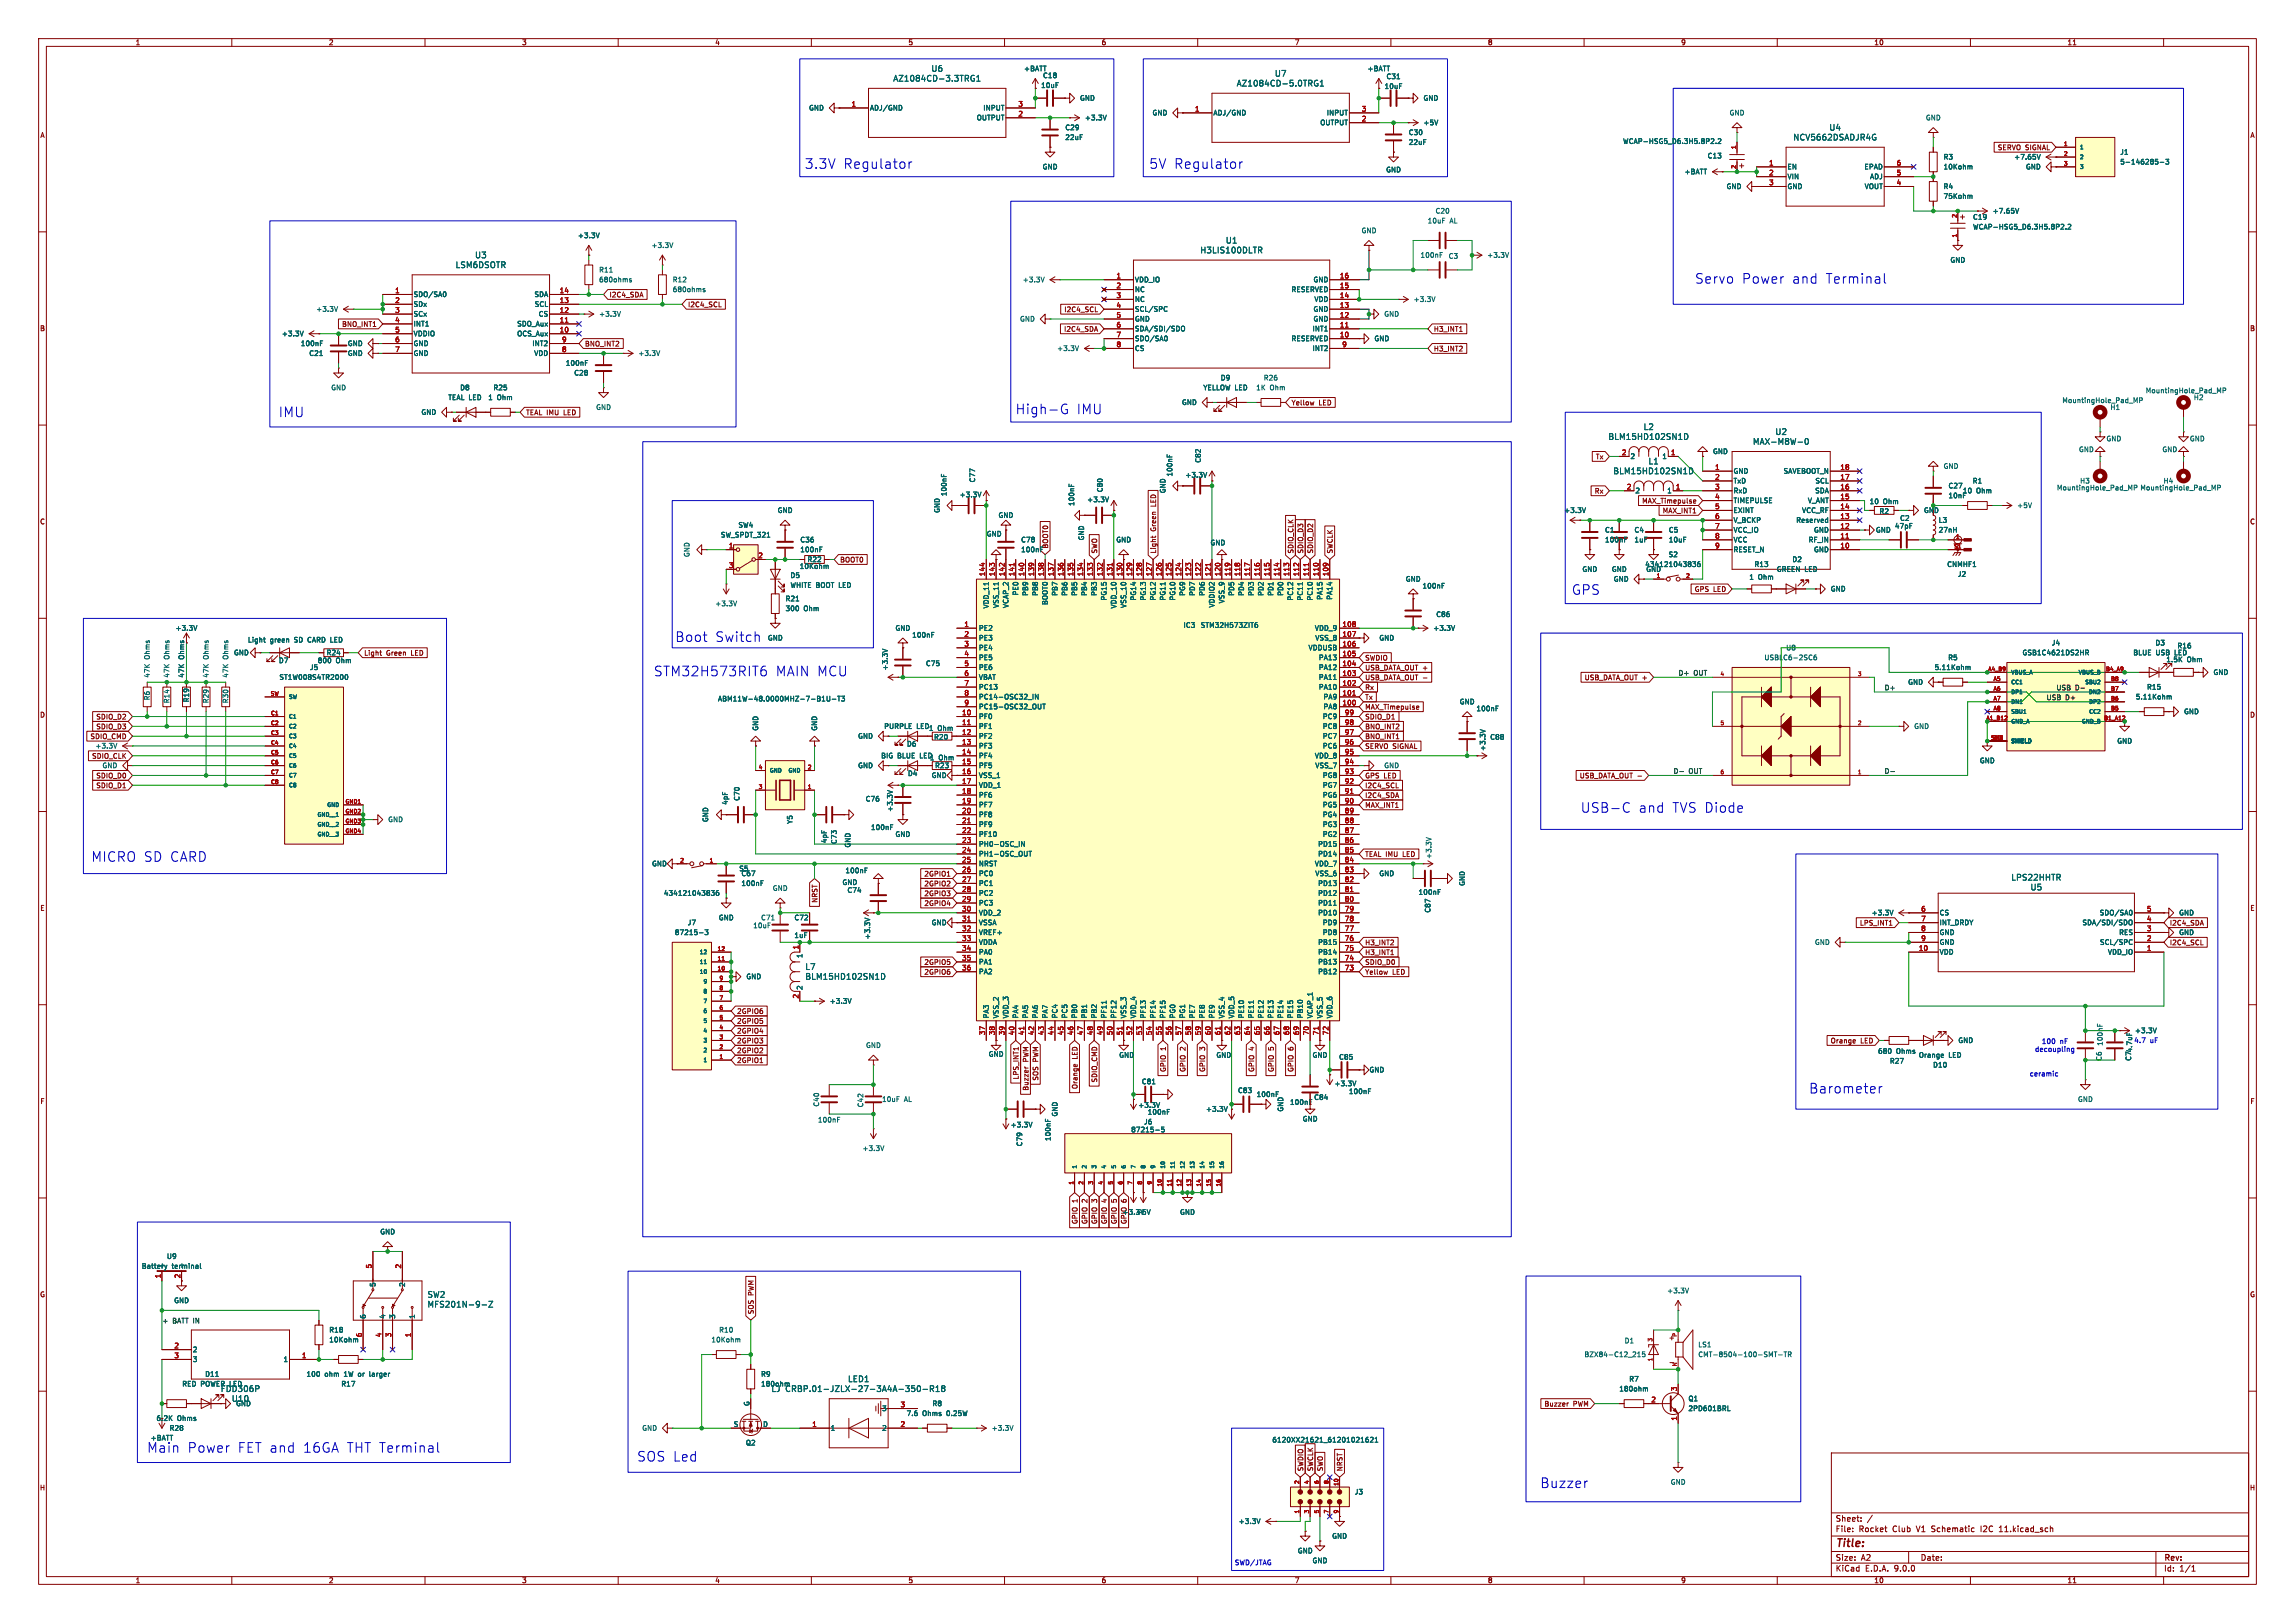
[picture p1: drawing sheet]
<svg xmlns="http://www.w3.org/2000/svg" width="594mm" height="420mm" viewBox="0 0 594 420" stroke-linecap="round" stroke-linejoin="round" font-family="sans-serif">
<defs><g id="words">
<g font-size="3.5" fill="#0000c2">
<text x="208.3" y="43.9">3.3V</text>
<text x="218.2" y="43.9">Regulator</text>
<text x="297.4" y="43.9">5V Regulator</text>
<text x="438.7" y="73.6">Servo</text>
<text x="450.8" y="73.6">Power</text>
<text x="463.7" y="73.6">and</text>
<text x="472.4" y="73.6">Terminal</text>
<text x="262.8" y="107.4">High-G</text>
<text x="278.6" y="107.4">IMU</text>
<text x="72.1" y="108.2">IMU</text>
<text x="406.8" y="154.1">GPS</text>
<text x="174.8" y="166.3">Boot</text>
<text x="185.1" y="166.3">Switch</text>
<text x="169.2" y="175.2">STM32H573RIT6</text>
<text x="200.7" y="175.2">MAIN MCU</text>
<text x="409.1" y="210.5">USB-C</text>
<text x="424.1" y="210.5">and</text>
<text x="432.7" y="210.5">TVS Diode</text>
<text x="23.6" y="223.2">MICRO SD CARD</text>
<text x="468.2" y="283.2">Barometer</text>
<text x="38.1" y="376.1">Main</text>
<text x="48.5" y="376.1">Power</text>
<text x="61.4" y="376.1">FET and</text>
<text x="78.2" y="376.1">16GA THT Terminal</text>
<text x="164.9" y="378.4">SOS Led</text>
<text x="398.6" y="385.3">Buzzer</text>
</g>
<text font-size="2.8" fill="#840000" x="475" y="400.9">Title:</text>
<g font-size="2.1" fill="#006464">
<text x="231.1" y="21.3">AZ1084CD-3.3TRG1</text>
<text x="241" y="18.8">U6</text>
<text x="320" y="22.6">AZ1084CD-5.0TRG1</text>
<text x="329.9" y="20">U7</text>
<text x="473.4" y="34">U4</text>
<text x="464.1" y="36.6">NCV5662DSADJR4G</text>
<text x="310.6" y="65.8">H3LIS100DLTR</text>
<text x="317.2" y="63.2">U1</text>
<text x="117.8" y="69.6">LSM6DSOTR</text>
<text x="122.9" y="67">U3</text>
<text x="425.3" y="111.5">L2</text>
<text x="459.4" y="112.8">U2</text>
<text x="416.2" y="114">BLM15HD102SN1D</text>
<text x="453.6" y="115.3">MAX-M8W-0</text>
<text x="417.5" y="122.9">BLM15HD102SN1D</text>
<text x="426.6" y="120.4">L1</text>
<text x="520.5" y="228.1">LPS22HHTR</text>
<text x="525.4" y="230.6">U5</text>
<text x="208.3" y="251.2">L7</text>
<text x="208.3" y="253.7">BLM15HD102SN1D</text>
<text x="110.5" y="336">SW2</text>
<text x="110.5" y="338.6">MFS201N-9-Z</text>
<text x="219.4" y="357.9">LED1</text>
<text x="57" y="360.4">FDD306P</text>
<text x="59.9" y="362.9">U10</text>
<text x="199.6" y="360.4">LJ CRBP.01-JZLX-27-3A4A-350-R18</text>
</g>
<g font-size="2.1" fill="#840000">
<text x="475" y="394">Sheet:</text>
<text x="475" y="396.7">File:</text>
<text x="481.1" y="396.7">Rocket</text>
<text x="489.9" y="396.7">Club</text>
<text x="496.2" y="396.7">V1 Schematic</text>
<text x="513.1" y="396.7">I2C</text>
<text x="518" y="396.7">11.kicad_sch</text>
<text x="475" y="406.9">KiCad</text>
<text x="475" y="404.1">Size:</text>
<text x="481.7" y="404.1">A2</text>
<text x="482.7" y="406.9">E.D.A.</text>
<text x="490.3" y="406.9">9.0.0</text>
<text x="497" y="404.1">Date:</text>
<text x="560" y="404.3">Rev:</text>
<text x="560" y="406.9">Id:</text>
<text x="564.1" y="406.9">1/1</text>
</g>
<g font-size="2" fill="#840000">
<text x="451.6" y="43.9" transform="rotate(-90 451.6 43.9)">+</text>
<text x="508.8" y="57.1" transform="rotate(-90 508.8 57.1)">+</text>
</g>
<g font-size="1.8" fill="#840000">
<text x="35" y="11.9">1</text>
<text x="85" y="11.9">2</text>
<text x="135" y="11.9">3</text>
<text x="185" y="11.9">4</text>
<text x="235" y="11.9">5</text>
<text x="285" y="11.9">6</text>
<text x="335" y="11.9">7</text>
<text x="385" y="11.9">8</text>
<text x="435" y="11.9">9</text>
<text x="485" y="11.9">10</text>
<text x="535" y="11.9">11</text>
<text x="10.3" y="35.9">A</text>
<text x="582.3" y="35.9">A</text>
<text x="517" y="39.1">SERVO SIGNAL</text>
<text x="157.6" y="77.2">I2C4_SDA</text>
<text x="178" y="79.7">I2C4_SCL</text>
<text x="275.3" y="81">I2C4_SCL</text>
<text x="10.3" y="85.9">B</text>
<text x="88.4" y="84.8">BNO_INT1</text>
<text x="151.3" y="89.9">BNO_INT2</text>
<text x="275.3" y="86">I2C4_SDA</text>
<text x="371" y="86">H3_INT1</text>
<text x="582.3" y="85.9">B</text>
<text x="371" y="91.1">H3_INT2</text>
<text x="136" y="107.6">TEAL IMU</text>
<text x="146" y="107.6">LED</text>
<text x="334.2" y="105.1">Yellow</text>
<text x="341.3" y="105.1">LED</text>
<text x="412.9" y="119.1">Tx</text>
<text x="299.4" y="131" transform="rotate(-90 299.4 131)">LED</text>
<text x="412.6" y="128">Rx</text>
<text x="424.9" y="130.5">MAX_Timepulse</text>
<text x="10.3" y="135.9">C</text>
<text x="299.4" y="137.5" transform="rotate(-90 299.4 137.5)">Green</text>
<text x="430.2" y="133">MAX_INT1</text>
<text x="582.3" y="135.9">C</text>
<text x="271.5" y="142.1" transform="rotate(-90 271.5 142.1)">BOOT0</text>
<text x="284.2" y="143.4" transform="rotate(-90 284.2 143.4)">SWO</text>
<text x="299.4" y="143.4" transform="rotate(-90 299.4 143.4)">Light</text>
<text x="335" y="143.4" transform="rotate(-90 335 143.4)">SDIO_CLK</text>
<text x="337.5" y="143.4" transform="rotate(-90 337.5 143.4)">SDIO_D3</text>
<text x="340" y="143.4" transform="rotate(-90 340 143.4)">SDIO_D2</text>
<text x="345.1" y="143.4" transform="rotate(-90 345.1 143.4)">SWCLK</text>
<text x="217.3" y="145.7">BOOT0</text>
<text x="438.5" y="153.4">GPS LED</text>
<text x="94.1" y="169.9">Light</text>
<text x="100" y="169.9">Green</text>
<text x="106.5" y="169.9">LED</text>
<text x="353.2" y="171.1">SWDIO</text>
<text x="353.2" y="173.7">USB_DATA_OUT +</text>
<text x="353.2" y="178.8">Rx</text>
<text x="353.2" y="176.2">USB_DATA_OUT -</text>
<text x="410" y="176.2">USB_DATA_OUT +</text>
<text x="10.3" y="185.9">D</text>
<text x="353.2" y="183.8">MAX_Timepulse</text>
<text x="353.2" y="181.3">Tx</text>
<text x="582.3" y="185.9">D</text>
<text x="23.3" y="191.5">SDIO_CMD</text>
<text x="24.8" y="186.4">SDIO_D2</text>
<text x="24.8" y="188.9">SDIO_D3</text>
<text x="353.2" y="191.5">BNO_INT1</text>
<text x="353.2" y="186.4">SDIO_D1</text>
<text x="353.2" y="188.9">BNO_INT2</text>
<text x="23.7" y="196.5">SDIO_CLK</text>
<text x="353.2" y="194">SERVO SIGNAL</text>
<text x="24.8" y="201.6">SDIO_D0</text>
<text x="353.2" y="201.6">GPS LED</text>
<text x="408.8" y="201.6">USB_DATA_OUT -</text>
<text x="24.8" y="204.2">SDIO_D1</text>
<text x="353.2" y="209.2">MAX_INT1</text>
<text x="353.2" y="206.7">I2C4_SDA</text>
<text x="353.2" y="204.2">I2C4_SCL</text>
<text x="353.2" y="221.9">TEAL IMU</text>
<text x="363.2" y="221.9">LED</text>
<text x="239.1" y="227">2GPIO1</text>
<text x="211.8" y="233.7" transform="rotate(-90 211.8 233.7)">NRST</text>
<text x="239.1" y="229.6">2GPIO2</text>
<text x="239.1" y="232.1">2GPIO3</text>
<text x="10.3" y="235.9">E</text>
<text x="239.1" y="234.6">2GPIO4</text>
<text x="481.3" y="239.7">LPS_INT1</text>
<text x="561.5" y="239.7">I2C4_SDA</text>
<text x="582.3" y="235.9">E</text>
<text x="353.2" y="244.8">H3_INT2</text>
<text x="561.5" y="244.8">I2C4_SCL</text>
<text x="239.1" y="249.9">2GPIO5</text>
<text x="353.2" y="247.3">H3_INT1</text>
<text x="353.2" y="249.9">SDIO_D0</text>
<text x="239.1" y="252.4">2GPIO6</text>
<text x="353.2" y="252.4">Yellow</text>
<text x="360.4" y="252.4">LED</text>
<text x="190.7" y="262.6">2GPIO6</text>
<text x="190.7" y="265.1">2GPIO5</text>
<text x="190.7" y="267.7">2GPIO4</text>
<text x="190.7" y="270.2">2GPIO3</text>
<text x="190.7" y="272.7">2GPIO2</text>
<text x="190.7" y="275.3">2GPIO1</text>
<text x="266.4" y="274.8" transform="rotate(-90 266.4 274.8)">PWM</text>
<text x="279.1" y="274.1" transform="rotate(-90 279.1 274.1)">LED</text>
<text x="473.7" y="270.2">Orange</text>
<text x="481.5" y="270.2">LED</text>
<text x="263.8" y="279.5" transform="rotate(-90 263.8 279.5)">LPS_INT1</text>
<text x="268.9" y="279.8" transform="rotate(-90 268.9 279.8)">SOS PWM</text>
<text x="279.1" y="281.9" transform="rotate(-90 279.1 281.9)">Orange</text>
<text x="284.2" y="280.2" transform="rotate(-90 284.2 280.2)">SDIO_CMD</text>
<text x="301.9" y="277.5" transform="rotate(-90 301.9 277.5)">GPIO 1</text>
<text x="307" y="277.5" transform="rotate(-90 307 277.5)">GPIO 2</text>
<text x="312.1" y="277.5" transform="rotate(-90 312.1 277.5)">GPIO 3</text>
<text x="324.8" y="277.5" transform="rotate(-90 324.8 277.5)">GPIO 4</text>
<text x="329.9" y="277.5" transform="rotate(-90 329.9 277.5)">GPIO 5</text>
<text x="335" y="277.5" transform="rotate(-90 335 277.5)">GPIO 6</text>
<text x="10.3" y="285.9">F</text>
<text x="266.4" y="282.4" transform="rotate(-90 266.4 282.4)">Buzzer</text>
<text x="582.3" y="285.9">F</text>
<text x="279.1" y="316.9" transform="rotate(-90 279.1 316.9)">GPIO 1</text>
<text x="281.6" y="316.9" transform="rotate(-90 281.6 316.9)">GPIO 2</text>
<text x="284.2" y="316.9" transform="rotate(-90 284.2 316.9)">GPIO 3</text>
<text x="286.7" y="316.9" transform="rotate(-90 286.7 316.9)">GPIO 4</text>
<text x="289.2" y="316.9" transform="rotate(-90 289.2 316.9)">GPIO 5</text>
<text x="291.8" y="316.9" transform="rotate(-90 291.8 316.9)">GPIO 6</text>
<text x="10.3" y="335.9">G</text>
<text x="46.7" y="330.9" transform="rotate(-90 46.7 330.9)">2</text>
<text x="582.3" y="335.9">G</text>
<text x="195.3" y="340.2" transform="rotate(-90 195.3 340.2)">SOS PWM</text>
<text x="431.8" y="347">+</text>
<text x="399.6" y="364.2">Buzzer</text>
<text x="407.1" y="364.2">PWM</text>
<text x="337.5" y="380.8" transform="rotate(-90 337.5 380.8)">SWDIO</text>
<text x="340" y="380.8" transform="rotate(-90 340 380.8)">SWCLK</text>
<text x="342.6" y="380.8" transform="rotate(-90 342.6 380.8)">SWO</text>
<text x="347.7" y="380.8" transform="rotate(-90 347.7 380.8)">NRST</text>
<text x="10.2" y="385.9">H</text>
<text x="582.2" y="385.9">H</text>
<text x="35" y="409.9">1</text>
<text x="85" y="409.9">2</text>
<text x="135" y="409.9">3</text>
<text x="185" y="409.9">4</text>
<text x="235" y="409.9">5</text>
<text x="285" y="409.9">6</text>
<text x="335" y="409.9">7</text>
<text x="385" y="409.9">8</text>
<text x="435" y="409.9">9</text>
<text x="485" y="409.9">10</text>
<text x="535" y="409.9">11</text>
</g>
<g font-size="1.8" fill="#006464">
<text x="264.9" y="18.6">+BATT</text>
<text x="269.4" y="23">10uF</text>
<text x="269.8" y="20.4">C18</text>
<text x="353.8" y="18.6">+BATT</text>
<text x="358.3" y="23.2">10uF</text>
<text x="358.7" y="20.7">C31</text>
<text x="209.3" y="28.8">GND</text>
<text x="225" y="28.8">ADJ/GND</text>
<text x="254.4" y="28.8">INPUT</text>
<text x="279.4" y="26.3">GND</text>
<text x="368.3" y="26.3">GND</text>
<text x="252.7" y="31.3">OUTPUT</text>
<text x="275.6" y="33.9">C29</text>
<text x="280.7" y="31.3">+3.3V</text>
<text x="298.2" y="30.1">GND</text>
<text x="313.9" y="30.1">ADJ/GND</text>
<text x="341.6" y="32.6">OUTPUT</text>
<text x="343.3" y="30.1">INPUT</text>
<text x="364.5" y="35.2">C30</text>
<text x="368.3" y="32.6">+5V</text>
<text x="447.5" y="30.1">GND</text>
<text x="498.3" y="31.3">GND</text>
<text x="275.6" y="36.4">22uF</text>
<text x="364.5" y="37.7">22uF</text>
<text x="420" y="37.4">WCAP-HSG5_D6.3H5.8P2.2</text>
<text x="441.9" y="41.2">C13</text>
<text x="502.9" y="41.5">R3</text>
<text x="521.2" y="41.5">+7.65V</text>
<text x="548.6" y="40.2">J1</text>
<text x="269.7" y="44">GND</text>
<text x="358.6" y="44.8">GND</text>
<text x="435.9" y="45.3">+BATT</text>
<text x="462.5" y="44">EN</text>
<text x="462.5" y="46.6">VIN</text>
<text x="482.4" y="44">EPAD</text>
<text x="483.9" y="46.6">ADJ</text>
<text x="502.9" y="44">10Kohm</text>
<text x="524.2" y="44">GND</text>
<text x="548.6" y="42.8">5-146285-3</text>
<text x="446.8" y="49.1">GND</text>
<text x="462.5" y="49.1">GND</text>
<text x="482.5" y="49.1">VOUT</text>
<text x="502.9" y="49.1">R4</text>
<text x="502.9" y="51.7">75Kohm</text>
<text x="369.4" y="58">10uF</text>
<text x="371.4" y="55.5">C20</text>
<text x="375.2" y="58">AL</text>
<text x="510.5" y="57">C19</text>
<text x="510.5" y="59.6">WCAP-HSG5_D6.3H5.8P2.2</text>
<text x="515.6" y="55.5">+7.65V</text>
<text x="149.5" y="61.8">+3.3V</text>
<text x="168.5" y="64.4">+3.3V</text>
<text x="352.3" y="60.6">GND</text>
<text x="154.9" y="70.7">R11</text>
<text x="367.6" y="66.9">100nF</text>
<text x="374.8" y="67.2">C3</text>
<text x="384.8" y="66.9">+3.3V</text>
<text x="504.7" y="68.2">GND</text>
<text x="106.9" y="77.1">SDO/SA0</text>
<text x="138.2" y="77.1">SDA</text>
<text x="154.9" y="73.3">680ohms</text>
<text x="174" y="75.8">680ohms</text>
<text x="174" y="73.3">R12</text>
<text x="264.6" y="73.3">+3.3V</text>
<text x="293.6" y="73.3">VDD_IO</text>
<text x="293.6" y="75.8">NC</text>
<text x="334.2" y="75.8">RESERVED</text>
<text x="339.8" y="73.3">GND</text>
<text x="81.7" y="80.9">+3.3V</text>
<text x="106.9" y="79.6">SDx</text>
<text x="106.9" y="82.1">SCx</text>
<text x="138.3" y="79.6">SCL</text>
<text x="139.3" y="82.1">CS</text>
<text x="154.9" y="82.1">+3.3V</text>
<text x="263.9" y="83.4">GND</text>
<text x="293.6" y="78.3">NC</text>
<text x="293.6" y="80.9">SCL/SPC</text>
<text x="293.6" y="83.4">GND</text>
<text x="339.8" y="80.9">GND</text>
<text x="339.8" y="83.4">GND</text>
<text x="340.1" y="78.3">VDD</text>
<text x="358.1" y="82.1">GND</text>
<text x="365.8" y="78.3">+3.3V</text>
<text x="72.8" y="87.2">+3.3V</text>
<text x="77.7" y="89.8">100nF</text>
<text x="89.9" y="89.8">GND</text>
<text x="106.9" y="84.7">INT1</text>
<text x="106.9" y="87.2">VDDIO</text>
<text x="106.9" y="89.8">GND</text>
<text x="133.7" y="84.7">SDO_Aux</text>
<text x="133.7" y="87.2">OCS_Aux</text>
<text x="137.7" y="89.8">INT2</text>
<text x="293.6" y="86">SDA/SDI/SDO</text>
<text x="293.6" y="88.5">SDO/SA0</text>
<text x="334.2" y="88.5">RESERVED</text>
<text x="339.6" y="86">INT1</text>
<text x="355.6" y="88.5">GND</text>
<text x="79.9" y="92.3">C21</text>
<text x="89.9" y="92.3">GND</text>
<text x="106.9" y="92.3">GND</text>
<text x="138.2" y="92.3">VDD</text>
<text x="146.3" y="94.8">100nF</text>
<text x="165.1" y="92.3">+3.3V</text>
<text x="273.5" y="91">+3.3V</text>
<text x="293.6" y="91">CS</text>
<text x="339.6" y="91">INT2</text>
<text x="85.6" y="101.2">GND</text>
<text x="119" y="101.2">D8</text>
<text x="127.6" y="101.2">R25</text>
<text x="148.5" y="97.4">C28</text>
<text x="311.3" y="101.2">YELLOW LED</text>
<text x="315.8" y="98.7">D9</text>
<text x="325" y="101.2">1K</text>
<text x="327" y="98.7">R26</text>
<text x="328.7" y="101.2">Ohm</text>
<text x="555.3" y="102">MountingHole_Pad_MP</text>
<text x="108.9" y="107.5">GND</text>
<text x="115.9" y="103.7">TEAL LED</text>
<text x="126.3" y="103.7">1</text>
<text x="128.6" y="103.7">Ohm</text>
<text x="154.2" y="106.3">GND</text>
<text x="305.8" y="105">GND</text>
<text x="533.7" y="104.5">MountingHole_Pad_MP</text>
<text x="546.1" y="106.3">H1</text>
<text x="567.7" y="103.7">H2</text>
<text x="311" y="119.9" transform="rotate(-90 311 119.9)">C82</text>
<text x="421.9" y="119">2</text>
<text x="430.1" y="119">1</text>
<text x="443.2" y="117.7">GND</text>
<text x="538" y="117.2">GND</text>
<text x="545.1" y="114.4">GND</text>
<text x="559.6" y="117.2">GND</text>
<text x="566.7" y="114.4">GND</text>
<text x="252.6" y="125" transform="rotate(-90 252.6 125)">C77</text>
<text x="303.6" y="123.4" transform="rotate(-90 303.6 123.4)">100nF</text>
<text x="306.7" y="123.8">+3.3V</text>
<text x="448.6" y="122.8">GND</text>
<text x="448.6" y="125.3">TxD</text>
<text x="461.5" y="122.8">SAVEBOOT_N</text>
<text x="469.7" y="125.3">SCL</text>
<text x="502.9" y="121.5">GND</text>
<text x="510.5" y="125.3">R1</text>
<text x="538.3" y="125.3">H3</text>
<text x="559.9" y="125.3">H4</text>
<text x="245.2" y="128.5" transform="rotate(-90 245.2 128.5)">100nF</text>
<text x="248.3" y="128.9">+3.3V</text>
<text x="278.2" y="131.1" transform="rotate(-90 278.2 131.1)">100nF</text>
<text x="281.3" y="130.1">+3.3V</text>
<text x="285.6" y="127.5" transform="rotate(-90 285.6 127.5)">C80</text>
<text x="301.9" y="127.8" transform="rotate(-90 301.9 127.8)">GND</text>
<text x="423.2" y="127.9">2</text>
<text x="431.4" y="127.9">1</text>
<text x="448.6" y="127.9">RxD</text>
<text x="448.6" y="130.4">TIMEPULSE</text>
<text x="467.8" y="130.4">V_ANT</text>
<text x="469.7" y="127.9">SDA</text>
<text x="483.8" y="130.7">10</text>
<text x="487.4" y="130.7">Ohm</text>
<text x="504.2" y="126.6">C27</text>
<text x="504.2" y="129.1">10nF</text>
<text x="507.9" y="127.9">10</text>
<text x="511.5" y="127.9">Ohm</text>
<text x="522" y="131.7">+5V</text>
<text x="532.3" y="127.1">MountingHole_Pad_MP</text>
<text x="553.9" y="127.1">MountingHole_Pad_MP</text>
<text x="191" y="136.8">SW4</text>
<text x="201.2" y="132.9">GND</text>
<text x="243.4" y="132.8" transform="rotate(-90 243.4 132.8)">GND</text>
<text x="258.3" y="134.2">GND</text>
<text x="404.7" y="132.9">+3.3V</text>
<text x="448.6" y="132.9">EXINT</text>
<text x="448.6" y="135.5">V_BCKP</text>
<text x="464.8" y="135.5">Reserved</text>
<text x="466.3" y="132.9">VCC_RF</text>
<text x="486.3" y="133.2">R2</text>
<text x="490.3" y="137">47pF</text>
<text x="491.7" y="135">C2</text>
<text x="497.8" y="132.9">GND</text>
<text x="501.7" y="135.5">L3</text>
<text x="186.5" y="139.3">SW_SPDT_321</text>
<text x="207" y="143.1">100nF</text>
<text x="207" y="140.6">C36</text>
<text x="255.3" y="139">GND</text>
<text x="264.2" y="143.1">100nF</text>
<text x="264.2" y="140.6">C78</text>
<text x="280.8" y="140" transform="rotate(-90 280.8 140)">GND</text>
<text x="288.8" y="140.6">GND</text>
<text x="313.2" y="141.3">GND</text>
<text x="415.3" y="138">C1</text>
<text x="415.3" y="140.6">100nF</text>
<text x="422.9" y="138">C4</text>
<text x="422.9" y="140.6">1uF</text>
<text x="431.8" y="138">C5</text>
<text x="431.8" y="140.6">10uF</text>
<text x="448.6" y="138">VCC_IO</text>
<text x="448.6" y="140.6">VCC</text>
<text x="448.6" y="143.1">RESET_N</text>
<text x="468" y="140.6">RF_IN</text>
<text x="469.4" y="138">GND</text>
<text x="469.4" y="143.1">GND</text>
<text x="485.4" y="138">GND</text>
<text x="501.7" y="138">27nH</text>
<text x="178.7" y="144.3" transform="rotate(-90 178.7 144.3)">GND</text>
<text x="204.5" y="149.8">D5</text>
<text x="206.9" y="147.4">10Kohm</text>
<text x="208.9" y="145.6">R22</text>
<text x="409.4" y="148.2">GND</text>
<text x="417.1" y="148.2">GND</text>
<text x="425.7" y="146.9">434121043836</text>
<text x="426" y="148.2">GND</text>
<text x="431.8" y="144.4">S2</text>
<text x="454" y="146.9">R13</text>
<text x="459.7" y="148.2">GREEN LED</text>
<text x="463.8" y="145.6">D2</text>
<text x="503.9" y="146.9">CNMHF1</text>
<text x="506.6" y="149.5">J2</text>
<text x="203.2" y="155.8">R21</text>
<text x="204.5" y="152.3">WHITE BOOT LED</text>
<text x="263.8" y="154.2" transform="rotate(-90 263.8 154.2)">PE0</text>
<text x="266.3" y="154.3" transform="rotate(-90 266.3 154.3)">PB9</text>
<text x="268.8" y="154.3" transform="rotate(-90 268.8 154.3)">PB8</text>
<text x="273.9" y="154.3" transform="rotate(-90 273.9 154.3)">PB7</text>
<text x="276.5" y="154.3" transform="rotate(-90 276.5 154.3)">PB6</text>
<text x="279" y="154.3" transform="rotate(-90 279 154.3)">PB5</text>
<text x="281.5" y="154.3" transform="rotate(-90 281.5 154.3)">PB4</text>
<text x="284.1" y="154.3" transform="rotate(-90 284.1 154.3)">PB3</text>
<text x="286.6" y="155.5" transform="rotate(-90 286.6 155.5)">PG15</text>
<text x="294.2" y="155.5" transform="rotate(-90 294.2 155.5)">PG14</text>
<text x="296.8" y="155.5" transform="rotate(-90 296.8 155.5)">PG13</text>
<text x="299.3" y="155.5" transform="rotate(-90 299.3 155.5)">PG12</text>
<text x="301.9" y="155.5" transform="rotate(-90 301.9 155.5)">PG11</text>
<text x="304.4" y="155.5" transform="rotate(-90 304.4 155.5)">PG10</text>
<text x="306.9" y="154.3" transform="rotate(-90 306.9 154.3)">PG9</text>
<text x="309.5" y="154.3" transform="rotate(-90 309.5 154.3)">PD7</text>
<text x="312" y="154.3" transform="rotate(-90 312 154.3)">PD6</text>
<text x="319.6" y="154.3" transform="rotate(-90 319.6 154.3)">PD5</text>
<text x="322.2" y="154.3" transform="rotate(-90 322.2 154.3)">PD4</text>
<text x="324.7" y="154.3" transform="rotate(-90 324.7 154.3)">PD3</text>
<text x="327.3" y="154.3" transform="rotate(-90 327.3 154.3)">PD2</text>
<text x="329.8" y="154.3" transform="rotate(-90 329.8 154.3)">PD1</text>
<text x="332.3" y="154.3" transform="rotate(-90 332.3 154.3)">PD0</text>
<text x="334.9" y="155.5" transform="rotate(-90 334.9 155.5)">PC12</text>
<text x="337.4" y="155.5" transform="rotate(-90 337.4 155.5)">PC11</text>
<text x="340" y="155.5" transform="rotate(-90 340 155.5)">PC10</text>
<text x="342.5" y="155.3" transform="rotate(-90 342.5 155.3)">PA15</text>
<text x="345" y="155.3" transform="rotate(-90 345 155.3)">PA14</text>
<text x="363.7" y="150.7">GND</text>
<text x="368.1" y="152.5">100nF</text>
<text x="417.6" y="150.7">GND</text>
<text x="452.7" y="150.2">1</text>
<text x="455" y="150.2">Ohm</text>
<text x="473.7" y="153.3">GND</text>
<text x="185" y="157.1">+3.3V</text>
<text x="203.2" y="158.3">300</text>
<text x="208" y="158.3">Ohm</text>
<text x="256.1" y="157.6" transform="rotate(-90 256.1 157.6)">VDD_11</text>
<text x="258.7" y="157.5" transform="rotate(-90 258.7 157.5)">VSS_11</text>
<text x="261.2" y="157.5" transform="rotate(-90 261.2 157.5)">VCAP_2</text>
<text x="271.4" y="156.7" transform="rotate(-90 271.4 156.7)">BOOT0</text>
<text x="289.2" y="157.6" transform="rotate(-90 289.2 157.6)">VDD_10</text>
<text x="291.7" y="157.5" transform="rotate(-90 291.7 157.5)">VSS_10</text>
<text x="314.6" y="157.3" transform="rotate(-90 314.6 157.3)">VDDIO2</text>
<text x="317.1" y="156.3" transform="rotate(-90 317.1 156.3)">VSS_9</text>
<text x="371.6" y="159.9">C86</text>
<text x="45.3" y="163.4">+3.3V</text>
<text x="64" y="166.5">Light</text>
<text x="69.9" y="166.5">green</text>
<text x="76.3" y="166.5">SD CARD LED</text>
<text x="198.6" y="166">GND</text>
<text x="231.6" y="163.4">GND</text>
<text x="236" y="165.2">100nF</text>
<text x="253.2" y="163.4">PE2</text>
<text x="253.2" y="166">PE3</text>
<text x="306.2" y="162.7">IC3</text>
<text x="310.7" y="162.7">STM32H573ZIT6</text>
<text x="340.2" y="163.4">VDD_9</text>
<text x="340.3" y="166">VSS_8</text>
<text x="356.9" y="166">GND</text>
<text x="370.8" y="163.4">+3.3V</text>
<text x="530.9" y="167.2">J4</text>
<text x="557.8" y="167.2">D3</text>
<text x="563.5" y="168">R16</text>
<text x="39" y="170.6" transform="rotate(-90 39 170.6)">Ohms</text>
<text x="44" y="170.6" transform="rotate(-90 44 170.6)">Ohms</text>
<text x="47.9" y="170.6" transform="rotate(-90 47.9 170.6)">Ohms</text>
<text x="54.2" y="170.6" transform="rotate(-90 54.2 170.6)">Ohms</text>
<text x="59.3" y="170.6" transform="rotate(-90 59.3 170.6)">Ohms</text>
<text x="60.4" y="169.8">GND</text>
<text x="72.1" y="171.8">D7</text>
<text x="80.1" y="173.6">J5</text>
<text x="82.1" y="171.8">800</text>
<text x="84.4" y="169.8">R24</text>
<text x="86.9" y="171.8">Ohm</text>
<text x="230" y="173.6" transform="rotate(-90 230 173.6)">+3.3V</text>
<text x="239.5" y="172.6">C75</text>
<text x="253.2" y="168.5">PE4</text>
<text x="253.2" y="171">PE5</text>
<text x="253.2" y="173.6">PE6</text>
<text x="338.6" y="168.5">VDDUSB</text>
<text x="341.2" y="171">PA13</text>
<text x="341.2" y="173.6">PA12</text>
<text x="456.6" y="171">USBLC6-2SC6</text>
<text x="462.2" y="168.5">U8</text>
<text x="500.6" y="173.6">5.11Kohm</text>
<text x="504.1" y="171">R5</text>
<text x="523.4" y="169.8">GSB1C4621DS2HR</text>
<text x="552" y="169.8">BLUE</text>
<text x="558" y="169.8">USB</text>
<text x="560.6" y="171.6">1.5K</text>
<text x="563" y="169.8">LED</text>
<text x="566" y="171.6">Ohm</text>
<text x="39" y="175.5" transform="rotate(-90 39 175.5)">47K</text>
<text x="44" y="175.5" transform="rotate(-90 44 175.5)">47K</text>
<text x="47.9" y="175.5" transform="rotate(-90 47.9 175.5)">47K</text>
<text x="54.2" y="175.5" transform="rotate(-90 54.2 175.5)">47K</text>
<text x="59.3" y="175.5" transform="rotate(-90 59.3 175.5)">47K</text>
<text x="72.2" y="176.1">ST1W008S4TR2000</text>
<text x="253.2" y="176.1">VBAT</text>
<text x="253.2" y="178.7">PC13</text>
<text x="341.2" y="176.1">PA11</text>
<text x="341.2" y="178.7">PA10</text>
<text x="493.8" y="177.4">GND</text>
<text x="555.6" y="178.7">R15</text>
<text x="572.8" y="174.9">GND</text>
<text x="39" y="181.3" transform="rotate(-90 39 181.3)">R6</text>
<text x="44" y="182.1" transform="rotate(-90 44 182.1)">R14</text>
<text x="49.1" y="181.9" transform="rotate(-90 49.1 181.9)">R19</text>
<text x="54.2" y="182.1" transform="rotate(-90 54.2 182.1)">R29</text>
<text x="59.3" y="182.1" transform="rotate(-90 59.3 182.1)">R30</text>
<text x="185.7" y="181.7">ABM11W-48.0000MHZ-7-B1U-T3</text>
<text x="253.2" y="181.2">PC14-OSC32_IN</text>
<text x="253.2" y="183.7">PC15-OSC32_OUT</text>
<text x="342.4" y="181.2">PA9</text>
<text x="342.4" y="183.7">PA8</text>
<text x="377.7" y="182.5">GND</text>
<text x="382" y="184.3">100nF</text>
<text x="552.7" y="181.2">5.11Kohm</text>
<text x="565.2" y="185">GND</text>
<text x="196.4" y="189.2" transform="rotate(-90 196.4 189.2)">GND</text>
<text x="211.7" y="189.2" transform="rotate(-90 211.7 189.2)">GND</text>
<text x="222" y="191.4">GND</text>
<text x="228.7" y="188.8">PURPLE</text>
<text x="237.2" y="188.8">LED</text>
<text x="240.3" y="189.3">1</text>
<text x="241.6" y="191.6">R20</text>
<text x="242.7" y="189.3">Ohm</text>
<text x="253.2" y="186.3">PF0</text>
<text x="253.2" y="188.8">PF1</text>
<text x="253.2" y="191.4">PF2</text>
<text x="342.2" y="186.3">PC9</text>
<text x="342.2" y="188.8">PC8</text>
<text x="342.2" y="191.4">PC7</text>
<text x="385.6" y="191.6">C88</text>
<text x="495.3" y="188.8">GND</text>
<text x="24.6" y="193.9">+3.3V</text>
<text x="227.9" y="196.4">BIG</text>
<text x="232.3" y="196.4">BLUE</text>
<text x="234.6" y="193.4">D6</text>
<text x="238.2" y="196.4">LED</text>
<text x="240.6" y="197">1</text>
<text x="242.9" y="197">Ohm</text>
<text x="253.2" y="193.9">PF3</text>
<text x="253.2" y="196.4">PF4</text>
<text x="340.2" y="196.4">VDD_8</text>
<text x="342.2" y="193.9">PC6</text>
<text x="384.7" y="194.5" transform="rotate(-90 384.7 194.5)">+3.3V</text>
<text x="512.3" y="197.7">GND</text>
<text x="547.9" y="192.6">GND</text>
<text x="26.4" y="199">GND</text>
<text x="222" y="199">GND</text>
<text x="234.9" y="201">D4</text>
<text x="241" y="201.5">GND</text>
<text x="241.9" y="199">R23</text>
<text x="253.2" y="199">PF5</text>
<text x="253.2" y="201.5">VSS_1</text>
<text x="340.3" y="199">VSS_7</text>
<text x="342.2" y="201.5">PG8</text>
<text x="358.1" y="199">GND</text>
<text x="188.6" y="208.4" transform="rotate(-90 188.6 208.4)">4pF</text>
<text x="191.6" y="207.4" transform="rotate(-90 191.6 207.4)">C70</text>
<text x="223.9" y="207.6">C76</text>
<text x="253.2" y="204.1">VDD_1</text>
<text x="253.2" y="206.6">PF6</text>
<text x="253.2" y="209.1">PF7</text>
<text x="342.2" y="204.1">PG7</text>
<text x="342.2" y="206.6">PG6</text>
<text x="342.2" y="209.1">PG5</text>
<text x="100.3" y="213">GND</text>
<text x="183.5" y="212.9" transform="rotate(-90 183.5 212.9)">GND</text>
<text x="205.3" y="213.3" transform="rotate(-90 205.3 213.3)">Y5</text>
<text x="225.3" y="215">100nF</text>
<text x="231.2" y="210.2" transform="rotate(-90 231.2 210.2)">+3.3V</text>
<text x="253.2" y="211.7">PF8</text>
<text x="253.2" y="214.2">PF9</text>
<text x="342.2" y="211.7">PG4</text>
<text x="342.2" y="214.2">PG3</text>
<text x="214.2" y="218.3" transform="rotate(-90 214.2 218.3)">4pF</text>
<text x="216.8" y="218.5" transform="rotate(-90 216.8 218.5)">C73</text>
<text x="220.3" y="219.5" transform="rotate(-90 220.3 219.5)">GND</text>
<text x="231.6" y="216.8">GND</text>
<text x="253.2" y="216.8">PF10</text>
<text x="253.2" y="219.3">PH0-OSC_IN</text>
<text x="253.2" y="221.8">PH1-OSC_OUT</text>
<text x="341" y="219.3">PD15</text>
<text x="341" y="221.8">PD14</text>
<text x="342.2" y="216.8">PG2</text>
<text x="168.6" y="224.4">GND</text>
<text x="191.2" y="225.7">S5</text>
<text x="191.8" y="226.9">C67</text>
<text x="218.7" y="226.2">100nF</text>
<text x="253.2" y="224.4">NRST</text>
<text x="253.2" y="226.9">PC0</text>
<text x="340.2" y="224.4">VDD_7</text>
<text x="340.3" y="226.9">VSS_6</text>
<text x="356.9" y="226.9">GND</text>
<text x="370.7" y="222.4" transform="rotate(-90 370.7 222.4)">+3.3V</text>
<text x="171.7" y="232">434121043836</text>
<text x="191.8" y="229.5">100nF</text>
<text x="199.9" y="230.7">GND</text>
<text x="217.9" y="229.2">GND</text>
<text x="219.2" y="231.2">C74</text>
<text x="253.2" y="229.5">PC1</text>
<text x="253.2" y="232">PC2</text>
<text x="341" y="229.5">PD13</text>
<text x="341" y="232">PD12</text>
<text x="367" y="231.7">100nF</text>
<text x="379.3" y="229.4" transform="rotate(-90 379.3 229.4)">GND</text>
<text x="177.9" y="239.6">J7</text>
<text x="185.9" y="238.4">GND</text>
<text x="196.9" y="238.4">C71</text>
<text x="205.5" y="238.4">C72</text>
<text x="241" y="239.6">GND</text>
<text x="253.2" y="234.5">PC3</text>
<text x="253.2" y="237.1">VDD_2</text>
<text x="253.2" y="239.6">VSSA</text>
<text x="341" y="234.5">PD11</text>
<text x="341" y="237.1">PD10</text>
<text x="342.2" y="239.6">PD9</text>
<text x="370.4" y="236.3" transform="rotate(-90 370.4 236.3)">C87</text>
<text x="484.3" y="237.1">+3.3V</text>
<text x="501.9" y="239.6">INT_DRDY</text>
<text x="501.9" y="237.1">CS</text>
<text x="538.9" y="239.6">SDA/SDI/SDO</text>
<text x="543.3" y="237.1">SDO/SA0</text>
<text x="563.9" y="237.1">GND</text>
<text x="174.6" y="242.2">87215-3</text>
<text x="194.8" y="240.4">10uF</text>
<text x="205.5" y="242.9">1uF</text>
<text x="225.4" y="243.2" transform="rotate(-90 225.4 243.2)">+3.3V</text>
<text x="253.2" y="242.2">VREF+</text>
<text x="253.2" y="244.7">VDDA</text>
<text x="341" y="244.7">PB15</text>
<text x="342.2" y="242.2">PD8</text>
<text x="469.6" y="244.7">GND</text>
<text x="501.9" y="244.7">GND</text>
<text x="501.9" y="242.2">GND</text>
<text x="543.4" y="244.7">SCL/SPC</text>
<text x="548.4" y="242.2">RES</text>
<text x="563.9" y="242.2">GND</text>
<text x="207.9" y="248" transform="rotate(-90 207.9 248)">1</text>
<text x="253.2" y="247.2">PA0</text>
<text x="253.2" y="249.8">PA1</text>
<text x="341" y="247.2">PB14</text>
<text x="341" y="249.8">PB13</text>
<text x="501.9" y="247.2">VDD</text>
<text x="545.5" y="247.2">VDD_IO</text>
<text x="193" y="253.6">GND</text>
<text x="207.9" y="256.3" transform="rotate(-90 207.9 256.3)">2</text>
<text x="253.2" y="252.3">PA2</text>
<text x="341" y="252.3">PB12</text>
<text x="214.6" y="259.9">+3.3V</text>
<text x="256.1" y="263.7" transform="rotate(-90 256.1 263.7)">PA3</text>
<text x="258.7" y="263.7" transform="rotate(-90 258.7 263.7)">VSS_2</text>
<text x="261.2" y="263.7" transform="rotate(-90 261.2 263.7)">VDD_3</text>
<text x="263.8" y="263.7" transform="rotate(-90 263.8 263.7)">PA4</text>
<text x="266.3" y="263.7" transform="rotate(-90 266.3 263.7)">PA5</text>
<text x="268.8" y="263.7" transform="rotate(-90 268.8 263.7)">PA6</text>
<text x="271.4" y="263.7" transform="rotate(-90 271.4 263.7)">PA7</text>
<text x="273.9" y="263.7" transform="rotate(-90 273.9 263.7)">PC4</text>
<text x="276.5" y="263.7" transform="rotate(-90 276.5 263.7)">PC5</text>
<text x="279" y="263.7" transform="rotate(-90 279 263.7)">PB0</text>
<text x="281.5" y="263.7" transform="rotate(-90 281.5 263.7)">PB1</text>
<text x="284.1" y="263.7" transform="rotate(-90 284.1 263.7)">PB2</text>
<text x="286.6" y="263.7" transform="rotate(-90 286.6 263.7)">PF11</text>
<text x="289.2" y="263.7" transform="rotate(-90 289.2 263.7)">PF12</text>
<text x="291.7" y="263.7" transform="rotate(-90 291.7 263.7)">VSS_3</text>
<text x="294.2" y="263.7" transform="rotate(-90 294.2 263.7)">VDD_4</text>
<text x="296.8" y="263.7" transform="rotate(-90 296.8 263.7)">PF13</text>
<text x="299.3" y="263.7" transform="rotate(-90 299.3 263.7)">PF14</text>
<text x="301.9" y="263.7" transform="rotate(-90 301.9 263.7)">PF15</text>
<text x="304.4" y="263.7" transform="rotate(-90 304.4 263.7)">PG0</text>
<text x="306.9" y="263.7" transform="rotate(-90 306.9 263.7)">PG1</text>
<text x="309.5" y="263.7" transform="rotate(-90 309.5 263.7)">PE7</text>
<text x="312" y="263.7" transform="rotate(-90 312 263.7)">PE8</text>
<text x="314.6" y="263.7" transform="rotate(-90 314.6 263.7)">PE9</text>
<text x="317.1" y="263.7" transform="rotate(-90 317.1 263.7)">VSS_4</text>
<text x="319.6" y="263.7" transform="rotate(-90 319.6 263.7)">VDD_5</text>
<text x="322.2" y="263.7" transform="rotate(-90 322.2 263.7)">PE10</text>
<text x="324.7" y="263.7" transform="rotate(-90 324.7 263.7)">PE11</text>
<text x="327.3" y="263.7" transform="rotate(-90 327.3 263.7)">PE12</text>
<text x="329.8" y="263.7" transform="rotate(-90 329.8 263.7)">PE13</text>
<text x="332.3" y="263.7" transform="rotate(-90 332.3 263.7)">PE14</text>
<text x="334.9" y="263.7" transform="rotate(-90 334.9 263.7)">PE15</text>
<text x="337.4" y="263.7" transform="rotate(-90 337.4 263.7)">PB10</text>
<text x="340" y="263.7" transform="rotate(-90 340 263.7)">VCAP_1</text>
<text x="342.5" y="263.7" transform="rotate(-90 342.5 263.7)">VSS_5</text>
<text x="345" y="263.7" transform="rotate(-90 345 263.7)">VDD_6</text>
<text x="552.5" y="267.6">+3.3V</text>
<text x="224" y="271.4">GND</text>
<text x="255.8" y="273.7">GND</text>
<text x="289.6" y="273.9">GND</text>
<text x="314.7" y="273.9">GND</text>
<text x="339.6" y="273.9">GND</text>
<text x="346.5" y="274.4">C85</text>
<text x="486" y="272.9">680</text>
<text x="489" y="275.4">R27</text>
<text x="490.8" y="272.9">Ohms</text>
<text x="496.5" y="273.9">Orange</text>
<text x="504.3" y="273.9">LED</text>
<text x="506.7" y="270.1">GND</text>
<text x="544.2" y="274.6" transform="rotate(-90 544.2 274.6)">C6</text>
<text x="544.4" y="270.8" transform="rotate(-90 544.4 270.8)">100nF</text>
<text x="551.8" y="274.6" transform="rotate(-90 551.8 274.6)">C74.7uF</text>
<text x="552.3" y="270.1">4.7</text>
<text x="295.4" y="280.8">C81</text>
<text x="345.3" y="281.3">+3.3V</text>
<text x="354.3" y="277.7">GND</text>
<text x="500.2" y="276.5">D10</text>
<text x="212.2" y="286.5" transform="rotate(-90 212.2 286.5)">C40</text>
<text x="223.6" y="286.7" transform="rotate(-90 223.6 286.7)">C42</text>
<text x="228.2" y="285.3">10uF</text>
<text x="234" y="285.3">AL</text>
<text x="294.5" y="286.9">+3.3V</text>
<text x="312" y="287.9">+3.3V</text>
<text x="320.3" y="283.1">C83</text>
<text x="325.1" y="284.1">100nF</text>
<text x="332.3" y="287.8" transform="rotate(-90 332.3 287.8)">GND</text>
<text x="333.8" y="286.1">100nF</text>
<text x="340" y="284.8">C84</text>
<text x="349" y="283.3">100nF</text>
<text x="537.7" y="285.3">GND</text>
<text x="211.6" y="290.7">100nF</text>
<text x="261.5" y="291.9">+3.3V</text>
<text x="273.9" y="289.1" transform="rotate(-90 273.9 289.1)">GND</text>
<text x="292.7" y="293.2">87215-5</text>
<text x="296" y="291.2">J6</text>
<text x="296.9" y="288.6">100nF</text>
<text x="337.1" y="290.4">GND</text>
<text x="223.1" y="298">+3.3V</text>
<text x="264.8" y="296.8" transform="rotate(-90 264.8 296.8)">C79</text>
<text x="272.1" y="295.4" transform="rotate(-90 272.1 295.4)">100nF</text>
<text x="290.4" y="314.6">+3.3V</text>
<text x="293.9" y="314.6">+5V</text>
<text x="305.3" y="314.6">GND</text>
<text x="98.3" y="319.6">GND</text>
<text x="36.6" y="328.5">Battery</text>
<text x="42.8" y="328.4" transform="rotate(-90 42.8 328.4)">+</text>
<text x="43.1" y="326">U9</text>
<text x="44.5" y="328.5">terminal</text>
<text x="47.9" y="328.4" transform="rotate(-90 47.9 328.4)">-</text>
<text x="97.4" y="333.1" transform="rotate(-90 97.4 333.1)">5</text>
<text x="105" y="333.1" transform="rotate(-90 105 333.1)">2</text>
<text x="431.4" y="334.9">+3.3V</text>
<text x="45" y="337.4">GND</text>
<text x="94.8" y="341.4" transform="rotate(-90 94.8 341.4)">6</text>
<text x="99.9" y="341.4" transform="rotate(-90 99.9 341.4)">4</text>
<text x="102.5" y="341.4" transform="rotate(-90 102.5 341.4)">3</text>
<text x="107.5" y="341.4" transform="rotate(-90 107.5 341.4)">1</text>
<text x="85.1" y="347.6">10Kohm</text>
<text x="85.1" y="345">R18</text>
<text x="93.7" y="346.1" transform="rotate(-90 93.7 346.1)">6</text>
<text x="184" y="347.6">10Kohm</text>
<text x="186" y="345">R10</text>
<text x="420.4" y="347.8">D1</text>
<text x="49.8" y="352.7">3</text>
<text x="49.8" y="350.1">2</text>
<text x="73.3" y="352.7">1</text>
<text x="410" y="351.4">BZX84-C12_215</text>
<text x="439.4" y="348.8">LS1</text>
<text x="439.4" y="351.4">CMT-8504-100-SMT-TR</text>
<text x="47.1" y="359">RED POWER LED</text>
<text x="53" y="356.5">D11</text>
<text x="79.2" y="356.5">100</text>
<text x="84" y="356.5">ohm</text>
<text x="88.2" y="359">R17</text>
<text x="89.2" y="356.5">1W or</text>
<text x="96.1" y="356.5">larger</text>
<text x="196.9" y="356.5">R9</text>
<text x="196.9" y="359">180ohm</text>
<text x="421.6" y="357.7">R7</text>
<text x="61" y="364.1">GND</text>
<text x="194.1" y="364" transform="rotate(-90 194.1 364)">G</text>
<text x="228.2" y="365.4">3</text>
<text x="241.2" y="364.1">R8</text>
<text x="419" y="360.3">180ohm</text>
<text x="436.9" y="365.4">2PD601BRL</text>
<text x="436.9" y="362.8">Q1</text>
<text x="40.4" y="367.9">6.2K</text>
<text x="43.8" y="370.4">R28</text>
<text x="45.9" y="367.9">Ohms</text>
<text x="166.1" y="370.4">GND</text>
<text x="189.8" y="369.3">S</text>
<text x="197.4" y="369.3">D</text>
<text x="214.9" y="370.4">1</text>
<text x="228.2" y="370.4">2</text>
<text x="234.5" y="366.6">7.6</text>
<text x="238.7" y="366.6">Ohms</text>
<text x="245.1" y="366.6">0.25W</text>
<text x="256.5" y="370.4">+3.3V</text>
<text x="38.9" y="373">+BATT</text>
<text x="192.9" y="374.2">Q2</text>
<text x="329.2" y="373.5">6120XX21621_61201021621</text>
<text x="350.5" y="386.9">J3</text>
<text x="432.3" y="384.4">GND</text>
<text x="320.5" y="394.6">+3.3V</text>
<text x="344.7" y="398.4">GND</text>
<text x="335.8" y="402.2">GND</text>
<text x="339.6" y="404.7">GND</text>
</g>
<g font-size="1.8" fill="#a90000">
<text x="220.3" y="27.7">1</text>
<text x="263.5" y="27.7">3</text>
<text x="309.2" y="29">1</text>
<text x="352.4" y="29">3</text>
<text x="263.5" y="30.2">2</text>
<text x="352.4" y="31.5">2</text>
<text x="457.8" y="42.9">1</text>
<text x="457.8" y="45.5">2</text>
<text x="490.8" y="42.9">6</text>
<text x="490.8" y="45.5">5</text>
<text x="457.8" y="48">3</text>
<text x="490.8" y="48">4</text>
<text x="102.2" y="75.9">1</text>
<text x="144.7" y="75.9">14</text>
<text x="288.9" y="72.1">1</text>
<text x="288.9" y="74.7">2</text>
<text x="288.9" y="77.2">3</text>
<text x="346.7" y="72.1">16</text>
<text x="346.7" y="74.7">15</text>
<text x="346.7" y="77.2">14</text>
<text x="102.2" y="78.5">2</text>
<text x="102.2" y="81">3</text>
<text x="102.2" y="83.6">4</text>
<text x="144.7" y="78.5">13</text>
<text x="144.7" y="81">12</text>
<text x="144.7" y="83.6">11</text>
<text x="288.9" y="79.8">4</text>
<text x="288.9" y="82.3">5</text>
<text x="346.7" y="79.8">13</text>
<text x="346.7" y="82.3">12</text>
<text x="102.2" y="86.1">5</text>
<text x="102.2" y="88.6">6</text>
<text x="144.7" y="86.1">10</text>
<text x="145.3" y="88.6">9</text>
<text x="288.9" y="84.8">6</text>
<text x="288.9" y="87.4">7</text>
<text x="288.9" y="89.9">8</text>
<text x="346.7" y="84.8">11</text>
<text x="346.7" y="87.4">10</text>
<text x="347.3" y="89.9">9</text>
<text x="102.2" y="91.2">7</text>
<text x="145.3" y="91.2">8</text>
<text x="419.7" y="117.9">2</text>
<text x="432.4" y="117.9">1</text>
<text x="443.8" y="121.7">1</text>
<text x="443.8" y="124.2">2</text>
<text x="476.2" y="121.7">18</text>
<text x="476.2" y="124.2">17</text>
<text x="420.9" y="126.7">2</text>
<text x="433.6" y="126.7">1</text>
<text x="443.8" y="126.7">3</text>
<text x="443.8" y="129.3">4</text>
<text x="443.8" y="131.8">5</text>
<text x="476.2" y="126.7">16</text>
<text x="476.2" y="129.3">15</text>
<text x="476.2" y="131.8">14</text>
<text x="443.8" y="134.4">6</text>
<text x="443.8" y="136.9">7</text>
<text x="476.2" y="134.4">13</text>
<text x="476.2" y="136.9">12</text>
<text x="188.5" y="142">1</text>
<text x="443.8" y="139.4">8</text>
<text x="443.8" y="142">9</text>
<text x="476.2" y="139.4">11</text>
<text x="476.2" y="142">10</text>
<text x="188.5" y="147.1">3</text>
<text x="196.1" y="144.5">2</text>
<text x="255" y="149.2" transform="rotate(-90 255 149.2)">144</text>
<text x="257.6" y="149.2" transform="rotate(-90 257.6 149.2)">143</text>
<text x="260.1" y="149.2" transform="rotate(-90 260.1 149.2)">142</text>
<text x="262.6" y="149.2" transform="rotate(-90 262.6 149.2)">141</text>
<text x="265.2" y="149.2" transform="rotate(-90 265.2 149.2)">140</text>
<text x="267.7" y="149.2" transform="rotate(-90 267.7 149.2)">139</text>
<text x="270.3" y="149.2" transform="rotate(-90 270.3 149.2)">138</text>
<text x="272.8" y="149.2" transform="rotate(-90 272.8 149.2)">137</text>
<text x="275.3" y="149.2" transform="rotate(-90 275.3 149.2)">136</text>
<text x="277.9" y="149.2" transform="rotate(-90 277.9 149.2)">135</text>
<text x="280.4" y="149.2" transform="rotate(-90 280.4 149.2)">134</text>
<text x="283" y="149.2" transform="rotate(-90 283 149.2)">133</text>
<text x="285.5" y="149.2" transform="rotate(-90 285.5 149.2)">132</text>
<text x="288" y="149.2" transform="rotate(-90 288 149.2)">131</text>
<text x="290.6" y="149.2" transform="rotate(-90 290.6 149.2)">130</text>
<text x="293.1" y="149.2" transform="rotate(-90 293.1 149.2)">129</text>
<text x="295.7" y="149.2" transform="rotate(-90 295.7 149.2)">128</text>
<text x="298.2" y="149.2" transform="rotate(-90 298.2 149.2)">127</text>
<text x="300.7" y="149.2" transform="rotate(-90 300.7 149.2)">126</text>
<text x="303.3" y="149.2" transform="rotate(-90 303.3 149.2)">125</text>
<text x="305.8" y="149.2" transform="rotate(-90 305.8 149.2)">124</text>
<text x="308.4" y="149.2" transform="rotate(-90 308.4 149.2)">123</text>
<text x="310.9" y="149.2" transform="rotate(-90 310.9 149.2)">122</text>
<text x="313.4" y="149.2" transform="rotate(-90 313.4 149.2)">121</text>
<text x="316" y="149.2" transform="rotate(-90 316 149.2)">120</text>
<text x="318.5" y="149.2" transform="rotate(-90 318.5 149.2)">119</text>
<text x="321.1" y="149.2" transform="rotate(-90 321.1 149.2)">118</text>
<text x="323.6" y="149.2" transform="rotate(-90 323.6 149.2)">117</text>
<text x="326.1" y="149.2" transform="rotate(-90 326.1 149.2)">116</text>
<text x="328.7" y="149.2" transform="rotate(-90 328.7 149.2)">115</text>
<text x="331.2" y="149.2" transform="rotate(-90 331.2 149.2)">114</text>
<text x="333.8" y="149.2" transform="rotate(-90 333.8 149.2)">113</text>
<text x="336.3" y="149.2" transform="rotate(-90 336.3 149.2)">112</text>
<text x="338.8" y="149.2" transform="rotate(-90 338.8 149.2)">111</text>
<text x="341.4" y="149.2" transform="rotate(-90 341.4 149.2)">110</text>
<text x="343.9" y="149.2" transform="rotate(-90 343.9 149.2)">109</text>
<text x="249.5" y="162.3">1</text>
<text x="249.5" y="164.8">2</text>
<text x="249.5" y="167.4">3</text>
<text x="347.3" y="162.3">108</text>
<text x="347.3" y="164.8">107</text>
<text x="347.3" y="167.4">106</text>
<text x="249.5" y="169.9">4</text>
<text x="249.5" y="172.5">5</text>
<text x="347.3" y="169.9">105</text>
<text x="347.3" y="172.5">104</text>
<text x="249.5" y="175">6</text>
<text x="249.5" y="177.5">7</text>
<text x="347.3" y="175">103</text>
<text x="347.3" y="177.5">102</text>
<text x="248.9" y="185.2">10</text>
<text x="249.5" y="180.1">8</text>
<text x="249.5" y="182.6">9</text>
<text x="347.3" y="180.1">101</text>
<text x="347.3" y="182.6">100</text>
<text x="347.9" y="185.2">99</text>
<text x="248.9" y="187.7">11</text>
<text x="248.9" y="190.2">12</text>
<text x="347.9" y="187.7">98</text>
<text x="347.9" y="190.2">97</text>
<text x="248.9" y="192.8">13</text>
<text x="248.9" y="195.3">14</text>
<text x="248.9" y="197.9">15</text>
<text x="347.9" y="192.8">96</text>
<text x="347.9" y="195.3">95</text>
<text x="347.9" y="197.9">94</text>
<text x="248.9" y="200.4">16</text>
<text x="248.9" y="202.9">17</text>
<text x="347.9" y="200.4">93</text>
<text x="347.9" y="202.9">92</text>
<text x="248.9" y="205.5">18</text>
<text x="248.9" y="208">19</text>
<text x="347.9" y="205.5">91</text>
<text x="347.9" y="208">90</text>
<text x="248.9" y="210.6">20</text>
<text x="248.9" y="213.1">21</text>
<text x="248.9" y="215.6">22</text>
<text x="347.9" y="210.6">89</text>
<text x="347.9" y="213.1">88</text>
<text x="347.9" y="215.6">87</text>
<text x="248.9" y="218.2">23</text>
<text x="248.9" y="220.7">24</text>
<text x="347.9" y="218.2">86</text>
<text x="347.9" y="220.7">85</text>
<text x="248.9" y="223.3">25</text>
<text x="248.9" y="225.8">26</text>
<text x="347.9" y="223.3">84</text>
<text x="347.9" y="225.8">83</text>
<text x="248.9" y="228.3">27</text>
<text x="248.9" y="230.9">28</text>
<text x="248.9" y="233.4">29</text>
<text x="347.9" y="228.3">82</text>
<text x="347.9" y="230.9">81</text>
<text x="347.9" y="233.4">80</text>
<text x="248.9" y="236">30</text>
<text x="248.9" y="238.5">31</text>
<text x="347.9" y="236">79</text>
<text x="347.9" y="238.5">78</text>
<text x="497.1" y="238.5">7</text>
<text x="497.1" y="236">6</text>
<text x="555.6" y="238.5">4</text>
<text x="555.6" y="236">5</text>
<text x="206.8" y="245.8" transform="rotate(-90 206.8 245.8)">1</text>
<text x="248.9" y="241">32</text>
<text x="248.9" y="243.6">33</text>
<text x="347.9" y="241">77</text>
<text x="347.9" y="243.6">76</text>
<text x="497.1" y="243.6">9</text>
<text x="497.1" y="241">8</text>
<text x="555.6" y="243.6">2</text>
<text x="555.6" y="241">3</text>
<text x="248.9" y="246.1">34</text>
<text x="248.9" y="248.7">35</text>
<text x="248.9" y="251.2">36</text>
<text x="347.9" y="246.1">75</text>
<text x="347.9" y="248.7">74</text>
<text x="347.9" y="251.2">73</text>
<text x="496.5" y="246.1">10</text>
<text x="555.6" y="246.1">1</text>
<text x="206.8" y="258.5" transform="rotate(-90 206.8 258.5)">2</text>
<text x="255" y="268" transform="rotate(-90 255 268)">37</text>
<text x="257.6" y="268" transform="rotate(-90 257.6 268)">38</text>
<text x="260.1" y="268" transform="rotate(-90 260.1 268)">39</text>
<text x="262.6" y="268" transform="rotate(-90 262.6 268)">40</text>
<text x="265.2" y="268" transform="rotate(-90 265.2 268)">41</text>
<text x="267.7" y="268" transform="rotate(-90 267.7 268)">42</text>
<text x="270.3" y="268" transform="rotate(-90 270.3 268)">43</text>
<text x="272.8" y="268" transform="rotate(-90 272.8 268)">44</text>
<text x="275.3" y="268" transform="rotate(-90 275.3 268)">45</text>
<text x="277.9" y="268" transform="rotate(-90 277.9 268)">46</text>
<text x="280.4" y="268" transform="rotate(-90 280.4 268)">47</text>
<text x="283" y="268" transform="rotate(-90 283 268)">48</text>
<text x="285.5" y="268" transform="rotate(-90 285.5 268)">49</text>
<text x="288" y="268" transform="rotate(-90 288 268)">50</text>
<text x="290.6" y="268" transform="rotate(-90 290.6 268)">51</text>
<text x="293.1" y="268" transform="rotate(-90 293.1 268)">52</text>
<text x="295.7" y="268" transform="rotate(-90 295.7 268)">53</text>
<text x="298.2" y="268" transform="rotate(-90 298.2 268)">54</text>
<text x="300.7" y="268" transform="rotate(-90 300.7 268)">55</text>
<text x="303.3" y="268" transform="rotate(-90 303.3 268)">56</text>
<text x="305.8" y="268" transform="rotate(-90 305.8 268)">57</text>
<text x="308.4" y="268" transform="rotate(-90 308.4 268)">58</text>
<text x="310.9" y="268" transform="rotate(-90 310.9 268)">59</text>
<text x="313.4" y="268" transform="rotate(-90 313.4 268)">60</text>
<text x="316" y="268" transform="rotate(-90 316 268)">61</text>
<text x="318.5" y="268" transform="rotate(-90 318.5 268)">62</text>
<text x="321.1" y="268" transform="rotate(-90 321.1 268)">63</text>
<text x="323.6" y="268" transform="rotate(-90 323.6 268)">64</text>
<text x="326.1" y="268" transform="rotate(-90 326.1 268)">65</text>
<text x="328.7" y="268" transform="rotate(-90 328.7 268)">66</text>
<text x="331.2" y="268" transform="rotate(-90 331.2 268)">67</text>
<text x="333.8" y="268" transform="rotate(-90 333.8 268)">68</text>
<text x="336.3" y="268" transform="rotate(-90 336.3 268)">69</text>
<text x="338.8" y="268" transform="rotate(-90 338.8 268)">70</text>
<text x="341.4" y="268" transform="rotate(-90 341.4 268)">71</text>
<text x="343.9" y="268" transform="rotate(-90 343.9 268)">72</text>
<text x="96.3" y="328.4" transform="rotate(-90 96.3 328.4)">5</text>
<text x="103.9" y="328.4" transform="rotate(-90 103.9 328.4)">2</text>
<text x="41.7" y="330.9" transform="rotate(-90 41.7 330.9)">1</text>
<text x="98.8" y="346.1" transform="rotate(-90 98.8 346.1)">4</text>
<text x="101.3" y="346.1" transform="rotate(-90 101.3 346.1)">3</text>
<text x="106.4" y="346.1" transform="rotate(-90 106.4 346.1)">1</text>
<text x="45" y="351.5">3</text>
<text x="45" y="349">2</text>
<text x="78" y="351.5">1</text>
<text x="233" y="364.2">3</text>
<text x="427.3" y="363">2</text>
<text x="434.1" y="360.1" transform="rotate(-90 434.1 360.1)">3</text>
<text x="210.1" y="369.3">1</text>
<text x="233" y="369.3">2</text>
<text x="434.1" y="367.7" transform="rotate(-90 434.1 367.7)">1</text>
</g>
<g font-size="1.8" fill="#0f0f0f">
<text x="434.3" y="174.9">D+</text>
<text x="438.4" y="174.9">OUT</text>
<text x="487.7" y="178.7">D+</text>
<text x="532.1" y="178.7">USB</text>
<text x="537.1" y="178.7">D-</text>
<text x="529.6" y="181.3">USB</text>
<text x="534.6" y="181.3">D+</text>
<text x="433.1" y="200.3">D-</text>
<text x="437.1" y="200.3">OUT</text>
<text x="487.7" y="200.3">D-</text>
<text x="41.9" y="342.6">+</text>
<text x="44.7" y="342.6">BATT IN</text>
</g>
<g font-size="1.8" fill="#0000c2">
<text x="526.6" y="272.4">decoupling</text>
<text x="528.4" y="270.4">100</text>
<text x="533.2" y="270.4">nF</text>
<text x="556.5" y="270.1">uF</text>
<text x="525.2" y="278.7">ceramic</text>
<text x="319.5" y="405.2">SWD/JTAG</text>
</g>
<g font-size="1.4" fill="#a90000">
<text x="449.3" y="38.7" transform="rotate(-90 449.3 38.7)">1</text>
<text x="534.1" y="37.8">1</text>
<text x="534.1" y="40.4">2</text>
<text x="449.3" y="43.8" transform="rotate(-90 449.3 43.8)">2</text>
<text x="534.1" y="42.9">3</text>
<text x="506.5" y="56.5" transform="rotate(-90 506.5 56.5)">2</text>
<text x="506.5" y="61.6" transform="rotate(-90 506.5 61.6)">1</text>
<text x="505.6" y="142">S1</text>
<text x="506.1" y="139.4">1</text>
<text x="428.6" y="149.6">1</text>
<text x="436.3" y="149.6">2</text>
<text x="514.5" y="173.7">A4_B9</text>
<text x="544.9" y="173.7">B4_A9</text>
<text x="445.2" y="175">4</text>
<text x="480.7" y="175">3</text>
<text x="515.8" y="176.3">A5</text>
<text x="515.8" y="178.8">A6</text>
<text x="546.3" y="176.3">B8</text>
<text x="546.3" y="178.8">B7</text>
<text x="69.9" y="180.1">SW</text>
<text x="70" y="185.2">C1</text>
<text x="515.8" y="181.4">A7</text>
<text x="515.8" y="183.9">A8</text>
<text x="546.3" y="181.4">B6</text>
<text x="546.3" y="183.9">B5</text>
<text x="70" y="187.7">C2</text>
<text x="70" y="190.2">C3</text>
<text x="445.2" y="187.7">5</text>
<text x="480.7" y="187.7">2</text>
<text x="514" y="186.4">A1_B12</text>
<text x="515.3" y="191.5">SH1</text>
<text x="517.2" y="191.5">2</text>
<text x="544.5" y="186.4">B1_A12</text>
<text x="70" y="192.8">C4</text>
<text x="70" y="195.3">C5</text>
<text x="70" y="197.9">C6</text>
<text x="70" y="200.4">C7</text>
<text x="70" y="202.9">C8</text>
<text x="196.2" y="199.1">4</text>
<text x="208.9" y="199.1">2</text>
<text x="445.2" y="200.4">6</text>
<text x="480.7" y="200.4">1</text>
<text x="89.3" y="208">GND1</text>
<text x="196.2" y="204.2">3</text>
<text x="208.9" y="204.2">1</text>
<text x="89.3" y="210.6">GND2</text>
<text x="89.3" y="213.1">GND3</text>
<text x="89.3" y="215.6">GND4</text>
<text x="175.9" y="223.3">2</text>
<text x="183.5" y="223.3">1</text>
<text x="185.6" y="251.2">10</text>
<text x="185.6" y="248.7">11</text>
<text x="185.6" y="246.1">12</text>
<text x="186.1" y="256.3">8</text>
<text x="186.1" y="253.7">9</text>
<text x="186.1" y="263.9">5</text>
<text x="186.1" y="261.4">6</text>
<text x="186.1" y="258.8">7</text>
<text x="186.1" y="269">3</text>
<text x="186.1" y="266.4">4</text>
<text x="186.1" y="274.1">1</text>
<text x="186.1" y="271.5">2</text>
<text x="277.9" y="306.7" transform="rotate(-90 277.9 306.7)">1</text>
<text x="280.4" y="306.7" transform="rotate(-90 280.4 306.7)">2</text>
<text x="283" y="306.7" transform="rotate(-90 283 306.7)">3</text>
<text x="285.5" y="306.7" transform="rotate(-90 285.5 306.7)">4</text>
<text x="288" y="306.7" transform="rotate(-90 288 306.7)">5</text>
<text x="290.6" y="306.7" transform="rotate(-90 290.6 306.7)">6</text>
<text x="293.1" y="306.7" transform="rotate(-90 293.1 306.7)">7</text>
<text x="295.7" y="306.7" transform="rotate(-90 295.7 306.7)">8</text>
<text x="298.2" y="306.7" transform="rotate(-90 298.2 306.7)">9</text>
<text x="300.7" y="307.2" transform="rotate(-90 300.7 307.2)">10</text>
<text x="303.3" y="307.2" transform="rotate(-90 303.3 307.2)">11</text>
<text x="305.8" y="307.2" transform="rotate(-90 305.8 307.2)">12</text>
<text x="308.4" y="307.2" transform="rotate(-90 308.4 307.2)">13</text>
<text x="310.9" y="307.2" transform="rotate(-90 310.9 307.2)">14</text>
<text x="313.4" y="307.2" transform="rotate(-90 313.4 307.2)">15</text>
<text x="316" y="307.2" transform="rotate(-90 316 307.2)">16</text>
<text x="427.7" y="347.3" transform="rotate(-90 427.7 347.3)">3</text>
<text x="434.1" y="346.1" transform="rotate(-90 434.1 346.1)">P</text>
<text x="427.7" y="352.4" transform="rotate(-90 427.7 352.4)">1</text>
<text x="434.1" y="353.7" transform="rotate(-90 434.1 353.7)">N</text>
<text x="336.3" y="384.2" transform="rotate(-90 336.3 384.2)">2</text>
<text x="338.8" y="384.2" transform="rotate(-90 338.8 384.2)">4</text>
<text x="341.4" y="384.2" transform="rotate(-90 341.4 384.2)">6</text>
<text x="343.9" y="384.2" transform="rotate(-90 343.9 384.2)">8</text>
<text x="346.5" y="384.6" transform="rotate(-90 346.5 384.6)">10</text>
<text x="336.3" y="391.8" transform="rotate(-90 336.3 391.8)">1</text>
<text x="338.8" y="391.8" transform="rotate(-90 338.8 391.8)">3</text>
<text x="341.4" y="391.8" transform="rotate(-90 341.4 391.8)">5</text>
<text x="343.9" y="391.8" transform="rotate(-90 343.9 391.8)">7</text>
<text x="346.5" y="391.8" transform="rotate(-90 346.5 391.8)">9</text>
</g>
<g font-size="1.4" fill="#006464">
<text x="538.2" y="38.8">1</text>
<text x="538.2" y="41.4">2</text>
<text x="538.2" y="43.9">3</text>
<text x="520.4" y="174.7">VBUS_A</text>
<text x="520.4" y="177.3">CC1</text>
<text x="520.4" y="179.8">DP1</text>
<text x="537.9" y="174.7">VBUS_B</text>
<text x="539.5" y="177.3">SBU2</text>
<text x="540.5" y="179.8">DN2</text>
<text x="74.7" y="181.1">SW</text>
<text x="520.4" y="182.3">DN1</text>
<text x="520.4" y="184.9">SBU1</text>
<text x="540.6" y="182.3">DP2</text>
<text x="540.6" y="184.9">CC2</text>
<text x="74.7" y="186.2">C1</text>
<text x="74.7" y="188.7">C2</text>
<text x="74.7" y="191.2">C3</text>
<text x="520.4" y="187.4">GND_A</text>
<text x="538.7" y="187.4">GND_B</text>
<text x="74.7" y="193.8">C4</text>
<text x="74.7" y="196.3">C5</text>
<text x="520.4" y="192.5">SHIELD</text>
<text x="74.7" y="198.9">C6</text>
<text x="74.7" y="201.4">C7</text>
<text x="74.7" y="203.9">C8</text>
<text x="199.1" y="200.1">GND</text>
<text x="203.9" y="200.1">GND</text>
<text x="84.5" y="209">GND</text>
<text x="82" y="211.6">GND__1</text>
<text x="82" y="214.1">GND__2</text>
<text x="82" y="216.6">GND__3</text>
<text x="180.9" y="249.7">11</text>
<text x="180.9" y="247.1">12</text>
<text x="180.9" y="252.2">10</text>
<text x="181.9" y="257.3">8</text>
<text x="181.9" y="254.7">9</text>
<text x="181.9" y="262.4">6</text>
<text x="181.9" y="259.8">7</text>
<text x="181.9" y="270">3</text>
<text x="181.9" y="267.4">4</text>
<text x="181.9" y="264.9">5</text>
<text x="181.9" y="275.1">1</text>
<text x="181.9" y="272.5">2</text>
<text x="278.9" y="302.5" transform="rotate(-90 278.9 302.5)">1</text>
<text x="281.4" y="302.5" transform="rotate(-90 281.4 302.5)">2</text>
<text x="283.9" y="302.5" transform="rotate(-90 283.9 302.5)">3</text>
<text x="286.5" y="302.5" transform="rotate(-90 286.5 302.5)">4</text>
<text x="289" y="302.5" transform="rotate(-90 289 302.5)">5</text>
<text x="291.6" y="302.5" transform="rotate(-90 291.6 302.5)">6</text>
<text x="294.1" y="302.5" transform="rotate(-90 294.1 302.5)">7</text>
<text x="296.6" y="302.5" transform="rotate(-90 296.6 302.5)">8</text>
<text x="299.2" y="302.5" transform="rotate(-90 299.2 302.5)">9</text>
<text x="301.7" y="302.5" transform="rotate(-90 301.7 302.5)">10</text>
<text x="304.3" y="302.5" transform="rotate(-90 304.3 302.5)">11</text>
<text x="306.8" y="302.5" transform="rotate(-90 306.8 302.5)">12</text>
<text x="309.3" y="302.5" transform="rotate(-90 309.3 302.5)">13</text>
<text x="311.9" y="302.5" transform="rotate(-90 311.9 302.5)">14</text>
<text x="314.4" y="302.5" transform="rotate(-90 314.4 302.5)">15</text>
<text x="317" y="302.5" transform="rotate(-90 317 302.5)">16</text>
</g>
</g></defs>
<g fill="none" stroke="#840000" stroke-width=".26">
<path d="M10 10h574v400h-574zM12 12h570v396h-570zM60 10v2M110 10v2M160 10v2M210 10v2M260 10v2M310 10v2M360 10v2M410 10v2M460 10v2M510 10v2"/>
<path d="M536.6 11.6h.7M560 10v2M10 60h2M99.1 76.2h7.6M99.1 78.7h7.6M106.7 71.1h35.5v25.4h-35.5zM142.2 76.2h7.7M142.2 78.7h7.7M152.4 66h.1M152.4 63.5l-.8 1.3M152.4 63.5l.8 1.3M152.4 63.5v2.5"/>
<path d="M171.4 68.6h.1M171.4 66l-.7 1.3M171.4 66l.8 1.3M171.4 66v2.6M582 60h2M99.1 81.3h7.6M99.1 83.8h7.6M99.1 86.4h7.6M99.1 88.9h7.6M99.1 91.4h7.6M142.2 81.3h7.7M142.2 83.8h7.7"/>
<path d="M142.2 86.4h7.7M142.2 88.9h7.7M142.2 91.4h7.7M10 110h2M125.7 106.7h1.3M127 105.7h5.1v2h-5.1zM132.1 106.7h1.2M582 110h2M10 160h2M582 160h2M10 210h2M582 210h2"/>
<path d="M188 232.4v1.3h1.2l-1.2 1.3-1.3-1.3h1.3M188 232.4h.1M188 223.5v2.8M188 228.3v2.8M494 238.8h7.6M494 236.2h7.6M501.6 231.1h50.8v20.4h-50.8zM552.4 238.8h7.7M552.4 236.2h7.7M494 246.4h7.6M494 243.8h7.6M494 241.3h7.6"/>
<path d="M552.4 246.4h7.7M552.4 243.8h7.7M552.4 241.3h7.7M10 260h2M582 260h2M10 310h2M582 310h2M10 360h2M474 376h108v32h-108zM582 360h2M474 397.5h108M474 391.5h108"/>
<path d="M479.5 396.2v.2M479.5 395.4v.2M481.7 393.5v.2M481.7 392.7v.2M484.6 392.1l-1.3 1.9M487.8 395.4h.6M488.2 396.4h.2M510.5 395.4h.5M511 396.3l-.5 .1M517.5 396.4h.8M517.6 395.2l-.1 .1M530.7 395.4h.5l.1 1"/>
<path d="M60 408v2M110 408v2M160 408v2M210 408v2M260 408v2M310 408v2M360 408v2M410 408v2M460 408v2M474 404.5h108M474 401.5h108M494 401.5v3"/>
<path d="M510 408v2M536.6 409.6h.7M558 401.5v6.5M560 408v2M567.3 406.6h.9M567.3 405.5l.4-.4v1.5"/>
</g>
<path d="M115.1 75.5a.79 .79 0 0 1 0 1.3M155.1 60.3l-.4 1.2M174.2 62.8l-.5 1.3M197 228.5h.4M197 227.9h.6M551.1 238.3l.2-.2 .5 .2 .1 .6-.2 .4h-.4l-.2-.1zM551.6 235.5a.79 .79 0 0 1 0 1.3M551.5 243.1l.4 .2M551.9 244.3l-.4 .1" fill="none" stroke="#006464" stroke-width=".26"/>
<path d="M146.3 83.4h.7" fill="none" stroke="#a90000" stroke-width=".26"/>
<path d="M185.9 226.6h4.1M185.9 228.1h4.1" fill="none" stroke="#840000" stroke-width=".51"/>
<path d="M174 243.8h10.1v33.1h-10.1z" fill="#ffffc2"/>
<g fill="none" stroke="#840000" stroke-width=".26">
<path d="M90.2 79.2l-1.3 .8M151.4 68.6h2v5.1h-2zM152.4 67.3v1.3M152.4 73.7v1.2M170.4 71.1h2.1v5.1h-2.1zM171.4 69.9v1.2M171.4 76.2v1.3M80 86.4l1.3 .7M80 86.4h2.5M81.3 85.6l-1.3 .8M82.5 86.4h.1M87.6 95.3v1.2h1.3l-1.3 1.3-1.2-1.3h1.2"/>
<path d="M87.6 95.3h.1M87.6 86.4v2.8M87.6 91.2v2.8M88.9 80l1.3 .8M88.9 80h2.5M91.4 80h.1M96.5 88.9v-1.3l-1.3 1.3 1.3 1.3v-1.3h1.3M96.5 91.4v-1.2l-1.3 1.2 1.3 1.3v-1.3h1.3M97.8 88.9h.1M97.8 91.4h.1M151.1 81.3h.1M151.1 81.3h2.6"/>
<path d="M152.4 80.5l1.3 .8M153.7 81.3l-1.3 .7M156.2 91.4v2.8M156.2 96.3v2.8M161.3 91.4h.1M161.3 91.4h2.5M162.6 90.7l1.2 .7M163.8 91.4l-1.2 .8M115.6 106.7v-1.3l-1.3 1.3 1.3 1.3v-1.3h1.2M116.8 106.7h.1M156.2 100.3v1.3h1.3l-1.3 1.3-1.3-1.3h1.3M156.2 100.3h.1"/>
<path d="M201.9 233.7h1.3l-1.3-1.3-1.2 1.3h1.2v1.3M201.9 235h.1M201.9 236.2v2.8M227.3 227.3h1.3l-1.3-1.2-1.2 1.2h1.2v1.3M227.3 228.6h.1M227.3 228.6v2.8M227.3 233.4v2.8M246.4 238.8v-1.3l-1.3 1.3 1.3 1.2v-1.2h1.2M247.6 238.8h.1M174 243.8h10.1v33.1h-10.1zM184.1 259.1h5.1M184.1 256.5h5.1"/>
<path d="M184.1 254h5.1M184.1 251.5h5.1M184.1 248.9h5.1M184.1 246.4h5.1M189.2 252.7h1.3v-1.2l1.3 1.2-1.3 1.3v-1.3M189.2 252.7h.1M201.9 241v2.8M184.1 274.3h5.1M184.1 271.8h5.1M184.1 269.2h5.1M184.1 266.7h5.1M184.1 264.2h5.1"/>
<path d="M184.1 261.6h5.1M226.1 274.3h1.2l-1.2-1.2-1.3 1.2h1.3v1.3M226.1 275.6h.1M257.8 269.2v1.3h1.3l-1.3 1.3-1.3-1.3h1.3M257.8 269.2h.1M40.6 328.9h7.7zM41.9 328.9v2.6M47 328.9v3.8h1.3l-1.3 1.3-1.3-1.3h1.3M91.4 331.5h17.8v10.1h-17.8zM94 338.6v10.7M95.4 335.9h7.5M96.5 323.9v9.6"/>
<path d="M96.5 334l-2.5 4.1M99.1 338.6v10.7M100.3 322.6h1.3l-1.3-1.3-1.2 1.3h1.2v1.3M100.3 323.9h.1M101.6 338.6v10.7M104.1 323.9v9.6M104.1 334l-2.5 4.1M106.7 338.6v10.7M41.9 351.8h7.6M41.9 349.3h7.6M49.5 344.2h25.4v12.7h-25.4zM74.9 351.8h7.6"/>
<path d="M81.5 342.9h2.1v5.1h-2.1zM82.5 341.6v1.3M82.5 348v1.3M86.4 351.8h1.2M87.6 350.8h5.1v2h-5.1zM92.7 351.8h1.3M41.1 368.3l.8 1.3M41.9 363.2h1.3M41.9 367v2.6M42.7 368.3l-.8 1.3M43.2 362.2h5.1v2h-5.1zM48.3 363.2h8.8"/>
<path d="M52.1 362l2.5 1.2-2.5 1.3zM54.6 362v2.5M56.6 361.7v-.8h-.7h.7l-1.5 1.6M57.1 363.2h1.3v-1.2l1.3 1.2-1.3 1.3v-1.3M57.1 363.2h.1M57.9 361.7v-.8h-.8h.8l-1.5 1.6"/>
<circle cx="94" cy="338.3" r=".25"/>
<circle cx="96.5" cy="333.8" r=".25"/>
<circle cx="99.1" cy="338.3" r=".25"/>
<circle cx="101.6" cy="338.3" r=".25"/>
<circle cx="104.1" cy="333.8" r=".25"/>
<circle cx="106.7" cy="338.3" r=".25"/>
</g>
<g fill="none" stroke="#006464" stroke-width=".26">
<path d="M87.4 79.3l-.4 1.3M157.8 70.4h.7M163.4 72.2l-.3-.1-.2 .2 .5 .3v.3h-.5M182.4 74.7h-.3l-.1 .1 .4 .3v.3h-.4M78.5 85.7l-.4 1.2M82.7 92h.8M82.9 88.8h.4M82.9 88.2h.6M151.5 93.9h.4M151.5 93.3h.6M160.6 80.6l-.4 1.3M170.8 90.7l-.4 1.3"/>
<path d="M199.7 238.1h.7M223.9 225.2h.4M223.9 224.6h.6M181 241.4h1M182.3 249.4h.5M182.5 240.6h.7l-.4 .5 .4 .1v.6h-.7M51.2 327.5l.1 .7M51.3 328.2h-.2M51.3 327.7l-.2 .1M51.9 327v1.1l.1 .1M124.8 337.7h1.1M126.5 336.7h1l-1 1.6h1"/>
<path d="M55.8 356.2h.7M67 358.7v.5M92.6 346.6v.7"/>
</g>
<path d="M186.9 248.5h.6" fill="none" stroke="#a90000" stroke-width=".26"/>
<path d="M85.6 90.9h4.1M85.6 89.4h4.1M154.2 96h4M154.2 94.5h4M199.9 239.3h4.1M225.3 231.6h4.1M225.3 233.2h4.1M199.9 240.8h4.1" fill="none" stroke="#840000" stroke-width=".51"/>
<g fill="#840000" stroke="#840000" stroke-width=".26">
<path d="M101.6 337.5l.6 .3-.6 .3z"/>
<path d="M94 337.5l.6 .3-.6 .3z"/>
</g>
<path d="M198.1 196.9h10.2v12.7h-10.2z" fill="#ffffc2"/>
<g fill="none" stroke="#840000" stroke-width=".26">
<path d="M215.9 27.9v-1.2l-1.3 1.2 1.3 1.3v-1.3h1.3M217.2 27.9h.1M246.4 130.8v-1.3l-1.3 1.3 1.3 1.3v-1.3h1.2M247.6 130.8h.1M247.6 130.8h2.8M252.5 130.8h2.8M255.3 129.5h.1M255.3 127l-.8 1.3M255.3 127l.7 1.3M255.3 127v2.5M260.3 135.9h1.3l-1.3-1.3-1.2 1.3h1.2v1.3M260.3 137.2h.1"/>
<path d="M260.3 137.2v2.8M257.8 143.5h1.3l-1.3-1.3-1.3 1.3h1.3v1.3M257.8 144.8h.1M260.3 142v2.8M365.8 153.7h1.2l-1.2-1.3-1.3 1.3h1.3v1.2M365.8 154.9h.1M365.8 154.9v2.8M365.8 159.8v2.8M233.7 167.6v2.8M233.7 172.5v2.8M367 162.6h.1M367 162.6h2.6"/>
<path d="M368.3 161.8l1.3 .8M369.6 162.6l-1.3 .7M195.6 199.4h2.5M198.1 196.9h10.2v12.7h-10.2zM208.3 199.4h2.5M232.4 198.1h8.9M232.4 190.5h8.9M233.2 198.9l-1.6 1.5h.8h-.8v-.8M233.2 191.3l-1.6 1.5h.8h-.8v-.8M234.4 198.9l-1.5 1.5h.8h-.8v-.8M234.4 191.3l-1.5 1.5h.8h-.8v-.8M234.9 198.1l2.6-1.2v2.5z"/>
<path d="M234.9 190.5l2.6-1.3v2.6zM234.9 189.2v2.6M234.9 196.9v2.5M241.3 189.5h5.1v2h-5.1zM241.3 197.1h5.1v2h-5.1zM246.4 198.1h1.2M246.4 190.5h1.2M353.1 198.1h1.2v-1.2l1.3 1.2-1.3 1.3v-1.3M353.1 198.1h.1M379.7 185.4h1.3l-1.3-1.2-1.2 1.2h1.2v1.3M379.7 186.7h.1M379.7 186.7v2.8"/>
<path d="M379.7 191.5v2.8M382.3 195.6h.1M382.3 195.6h2.5M383.5 194.8l1.3 .8M384.8 195.6l-1.3 .7M186.7 210.8v-1.2l-1.3 1.2 1.3 1.3v-1.3h1.3M188 210.8h.1M188 210.8h2.8M192.8 210.8h2.8M195.6 204.5h5.1M205.7 204.5h5.1M210.8 210.8h2.8"/>
<path d="M215.6 210.8h2.8M218.4 210.8h1.3v-1.2l1.3 1.2-1.3 1.3v-1.3M218.4 210.8h.1M229.9 203.2l1.2 .8M229.9 203.2h2.5M231.1 202.4l-1.2 .8M232.4 203.2h.1M233.7 210.8v1.3h1.2l-1.2 1.3-1.3-1.3h1.3M233.7 210.8h.1M233.7 203.2v2.8M233.7 208v2.8M246.4 200.7v-1.3l-1.3 1.3 1.3 1.2v-1.2h1.2"/>
<path d="M247.6 200.7h.1M174 223.5v-1.2l-1.3 1.2 1.3 1.3v-1.3h1.3M175.3 223.5h.1M209.5 236.2v2.8M223.5 236.2l1.3 .8M223.5 236.2h2.6M224.8 235.5l-1.3 .7M226.1 236.2h.1M365.8 227.3h2.8M368.3 223.5h.1M368.3 223.5h2.5M369.6 222.8l1.2 .7"/>
<path d="M370.6 227.3h2.8M370.8 223.5l-1.2 .8M373.4 227.3h1.2v-1.2l1.3 1.2-1.3 1.3v-1.3M373.4 227.3h.1M205.7 254a1.27 1.27 0 0 0-1.2 1.3 1.27 1.27 0 0 0 1.2 1.2h1.3v2.6M205.7 251.5a1.27 1.27 0 0 0-1.2 1.2 1.27 1.27 0 0 0 1.2 1.3M205.7 248.9a1.27 1.27 0 0 0-1.2 1.3 1.27 1.27 0 0 0 1.2 1.3M205.7 254h1.3M205.7 251.5h1.3M205.7 248.9h1.3M207 243.8v2.6h-1.3a1.27 1.27 0 0 0-1.2 1.3 1.27 1.27 0 0 0 1.2 1.2M209.5 241v2.8"/>
<path d="M210.8 259.1h.1M210.8 259.1h2.6M212.1 258.3l1.3 .8M213.4 259.1l-1.3 .7M214.6 280.7v2.8M214.6 285.5v2.8M225.3 293.4l.8 1.2M226.1 292.1h.1M226.1 280.7v2.8M226.1 285.5v2.8M226.1 292.1v2.5M226.8 293.4l-.7 1.2"/>
<path d="M184.1 350.5h1.3M185.4 349.5h5.1v2h-5.1zM190.5 350.5h1.3M193.3 354.3h2v5.1h-2zM194.3 353.1v1.2M194.3 359.4v1.3M172.7 369.6v-1.3l-1.3 1.3 1.3 1.2v-1.2h1.3M174 369.6h.1M192 367.8h1M192.4 367.3h3.8M192.5 367.8v2.5h3.6v-2.5M193.8 367.8h1"/>
<path d="M194.1 370l.6 .3-.6 .4zM194.3 367.8v1.8h-5.1M194.3 362v5.3M194.8 369.8l-.2 1M195.6 367.8h1M196.1 369.6h3.3M207 369.6h30.5M214.6 362h15.3v12.7h-15.3zM219.7 369.6l5.1-2.6v5.1zM219.7 367v5.1M226.7 363.9v1.2M227.3 363.2v2.6"/>
<path d="M228 362.6v3.8M228 364.5h9.5M238.8 369.6h1.2M240 368.6h5.1v2h-5.1zM245.1 369.6h1.3M252.7 369.6h.1M252.7 369.6h2.6M254 368.8l1.3 .8M255.3 369.6l-1.3 .7"/>
<circle cx="194.3" cy="368.7" r="2.79"/>
</g>
<path d="M200.9 201.9v5.1M201.8 201.9h2.8v5.1h-2.8zM205.5 201.9v5.1" fill="none" stroke="#840000" stroke-width=".41"/>
<g fill="none" stroke="#006464" stroke-width=".26">
<path d="M243.7 122.7v.6M244.3 122.9v.4M253.9 127.3l-.4 1.3M269.4 142.2h.4M269.4 141.5h.6M373.2 151.6h.5M373.2 150.9h.6M241.2 164.3h.4M241.2 163.6h.6M376.5 161.9l-.4 1.2M212.8 181.4h.7M212.8 180.5l.4-.3v1.2"/>
<path d="M214.1 180.2v1l.2 .2 .5-.2v-1M215.4 180.9h1M216.8 180.2h.7M217.1 180.2v1.2M217.8 180.2h.8l-.4 .4 .3 .2v.5h-.7M383.1 188.8l1.3 .4M387.2 183.3h.4M387.2 182.7h.6M229.7 204.5l1.3 .5M230.5 214h.4M230.5 213.4h.6M369.1 216.7l1.3 .5"/>
<path d="M223.8 237.6l1.3 .4M372.2 230.8h.4M372.2 230.2h.6M220.3 258.4l-.4 1.3M228.2 251.9a.77 .77 0 0 1 .8 .8 .77 .77 0 0 1-.8 .7zM216.8 289.7h.4M216.8 289.1h.6M228.8 296.5l-.4 1.3M191 346.5h.4l.1 .8M203.7 358.1l.2-.2h.3l.1 .8M236 358.6h.7M236.1 359.2h.4l.3 .3-.1 .5-.6 .1"/>
<path d="M237.5 358.7l.2-.1a.81 .81 0 0 1 .6 .7 .81 .81 0 0 1-.6 .8l-.3-.6zM238.9 359.5h1.2M240.8 359.4l.7-.1 .1-.6-.8-.1v1.5M241.2 359.4l.5 .7M242.2 359l.5-.4v1.5M244 359.2l-.3-.3 .3-.3 .4 .1 .2 .2-.3 .3M244 359.2l-.3 .3 .1 .5 .2 .1 .4-.1 .2-.2-.1-.4-.2-.2M244 359.2h.3M242.2 360.1h.9M262.2 368.9l-.4 1.2"/>
</g>
<g fill="none" stroke="#840000" stroke-width=".51">
<path d="M250.7 128.8v4M252.2 128.8v4M258.3 140.2h4.1M258.3 141.7h4.1M363.7 158h4.1M363.7 159.5h4.1M231.6 170.7h4.1M231.6 172.2h4.1M377.7 189.7h4.1M377.7 191.3h4.1M191 208.8v4.1M192.5 208.8v4.1"/>
<path d="M213.9 208.8v4.1M215.4 208.8v4.1M231.6 207.8h4.1M231.6 206.2h4.1M207.5 239.3h4.1M368.8 225.3v4.1M370.3 225.3v4.1M207.5 240.8h4.1M212.6 283.7h4.1M212.6 285.2h4.1M224 283.7h4.1M224 285.2h4.1"/>
</g>
<g fill="#840000" stroke="#840000" stroke-width=".26">
<path d="M194.3 368l.4 1.1h-.8z"/>
<circle cx="196.1" cy="369.6" r=".25"/>
<circle cx="192.5" cy="369.6" r=".25"/>
</g>
<path d="M448.3 172.7h30.5v30.5h-30.5z" fill="#ffffc2"/>
<g fill="none" stroke="#840000" stroke-width=".26">
<path d="M271.8 38.1v1.3h1.2l-1.2 1.2-1.3-1.2h1.3M271.8 38.1h.1M360.7 39.4v1.2h1.2l-1.2 1.3-1.3-1.3h1.3M360.7 39.4h.1M360.7 31.8v2.7M360.7 36.6v2.8M364.5 25.4h1.3v-1.3l1.2 1.3-1.2 1.3v-1.3M364.5 25.4h.1M364.5 31.8h.1M364.5 31.8h2.5M365.8 31l1.2 .8M367 31.8l-1.2 .7"/>
<path d="M449.6 36.8v3.2M462.3 38.1h25.4v15.2h-25.4zM447.7 40h3.8M447.7 41.3h3.8M449.6 41.3v3.2M453.4 48.3v-1.3l-1.3 1.3 1.3 1.2v-1.2h1.3M454.7 48.3h.1M454.7 43.2h7.6M454.7 45.7h7.6M454.7 48.3h7.6M487.7 43.2h7.6M487.7 45.7h7.6"/>
<path d="M487.7 48.3h7.6M271.8 72.4l1.2 .8M271.8 72.4h2.5M273 71.6l-1.2 .8M274.3 72.4h.1M354.3 63.5h1.3l-1.3-1.3-1.2 1.3h1.2v1.3M354.3 64.8h.1M361.9 77.5h.1M361.9 77.5h2.6M363.2 76.7l1.3 .8M364.5 77.5l-1.3 .7M369.6 69.9h2.8"/>
<path d="M369.6 62.2h2.8M374.4 69.9h2.8M374.4 62.2h2.8M381 66h.1M381 66h2.5M382.3 65.3l1.2 .7M383.5 66l-1.2 .8M270.5 82.6v-1.3l-1.3 1.3 1.3 1.2v-1.2h1.3M271.8 82.6h.1M354.3 81.3h1.3v-1.3l1.3 1.3-1.3 1.3v-1.3M354.3 81.3h.1M406.4 134.6l1.3 .8"/>
<path d="M406.4 134.6h2.5M407.7 133.9l-1.3 .7M408.9 134.6h.1M52.3 177.8h2.1v5.1h-2.1zM53.3 176.5v1.3M57.4 177.8h2v5.1h-2zM58.4 176.5v1.3M66 168.9v-1.3l-1.2 1.3 1.2 1.3v-1.3h1.3M67.3 168.9h.1M82.5 168.9h1.3M83.8 167.9h5.1v2h-5.1zM88.9 168.9h1.3"/>
<path d="M443.2 175.3h40.7M448.3 172.7h30.5v30.5h-30.5zM455.9 177.8v5.1M463.5 175.3v5M468.6 177.8v5.1M53.3 182.9v1.3M58.4 182.9v1.3M443.2 188h17.8M455.9 180.3h-5.1v15.3h5.1M455.9 180.3l2.6-2.5v5.1zM455.9 193v5.1M458.5 195.6h10.1"/>
<path d="M458.5 180.3h10.1M458.5 193v5.1l-2.6-2.5zM461.8 184.7l-.8 .7v5.1l-.8 .8M463.5 188h20.4M463.5 185.4v5.1l-2.5-2.5zM463.5 195.6v5.1M468.6 180.3l2.6-2.5v5.1zM468.6 193v5.1M471.2 180.3h5v15.3h-5M471.2 193v5.1l-2.6-2.5zM443.2 200.7h40.7"/>
</g>
<g fill="none" stroke="#840000" stroke-width=".38">
<circle cx="463.5" cy="175.3" r=".25"/>
<circle cx="450.8" cy="188" r=".25"/>
<circle cx="463.5" cy="180.3" r=".25"/>
<circle cx="463.5" cy="195.6" r=".25"/>
<circle cx="476.2" cy="188" r=".25"/>
<circle cx="463.5" cy="200.7" r=".25"/>
</g>
<g fill="#840000" stroke="#840000" stroke-width=".26">
<path d="M468.6 195.6l2.6-2.6v5.1z"/>
<path d="M468.6 180.3l2.6-2.5v5.1z"/>
<path d="M461 188l2.5-2.6v5.1z"/>
<path d="M458.5 193v5.1l-2.6-2.5z"/>
<path d="M455.9 180.3l2.6-2.5v5.1z"/>
</g>
<g fill="none" stroke="#006464" stroke-width=".26">
<path d="M372.2 31.1l-.5 1.2M443.1 35.9h.4l.1 .3-.8 1h.8M444.1 37v.2M444.7 36l.5-.1 .2 .3-.8 1h.8M485.1 34.7l.4 .1M485.2 35.6h.3v.5l-.4 .2M270.3 71.7l-.4 1.3M371.4 76.8l-.4 1.2M372.7 66h.5M372.7 65.3h.6M390.5 65.3l-.4 1.3M410.4 131.4l-.4 1.3"/>
<path d="M470.1 169.5l-.6 .3v.7l.2 .3 .4-.2v-.6h-.4l-.2 .2"/>
</g>
<path d="M358.6 34.8h4.1M358.6 36.3h4.1M372.6 60.2v4.1M372.6 67.8v4.1M374.1 60.2v4.1M374.1 67.8v4.1" fill="none" stroke="#840000" stroke-width=".51"/>
<path d="M73.7 177.8h15.2v40.6h-15.2z" fill="#ffffc2"/>
<g fill="none" stroke="#840000" stroke-width=".26">
<path d="M449.6 33h1.2l-1.2-1.2-1.3 1.2h1.3v1.3M449.6 34.3h.1M500.4 34.3h1.2l-1.2-1.3-1.3 1.3h1.3v1.3M500.4 35.6h.1M443.2 44.5l1.3 .7M443.2 44.5h2.6M444.5 43.7l-1.3 .8M445.8 44.5h.1M73.7 177.8h15.2v40.6h-15.2zM68.6 180.3h5.1M68.6 185.4h5.1M68.6 188h5.1"/>
<path d="M68.6 190.5h5.1M68.6 193h5.1M68.6 195.6h5.1M68.6 198.1h5.1M68.6 200.7h5.1M68.6 203.2h5.1M88.9 208.3h5.1M88.9 210.8h5.1M88.9 213.4h5.1M88.9 215.9h5.1M96.5 212.1h1.3v-1.3l1.3 1.3-1.3 1.3v-1.3M96.5 212.1h.1"/>
</g>
<path d="M89.5 174.6h.1a.62 .62 0 0 1 .4 .6 .62 .62 0 0 1-.5 .6l-.2-.4z" fill="none" stroke="#006464" stroke-width=".26"/>
<path d="M537.2 35.6h10.2v10.1h-10.2z" fill="#ffffc2"/>
<g fill="none" stroke="#840000" stroke-width=".26">
<path d="M499.4 39.4h2v5.1h-2zM500.4 38.1v1.3M530.9 39.9l-1.3 .7M532.1 38.1h5.1M537.2 35.6h10.2v10.1h-10.2zM499.4 47h2v5.1h-2zM500.4 44.5v2.5M500.4 52.1v1.2M504.8 59.1h3.8M504.8 57.8h3.8M506.7 54.6v3.2M506.7 59v3.2"/>
<path d="M511.8 54.6h.1M511.8 54.6h2.5M513.1 53.8l1.2 .8M514.3 54.6l-1.2 .8M529.6 40.6h7.6M529.6 40.6l1.3 .8M530.9 43.2v-1.3l-1.3 1.3 1.3 1.3v-1.3h1.2M532.1 43.2h.1M532.1 40.6h.1M532.1 43.2h5.1M506.7 62.2v1.3h1.3l-1.3 1.3-1.2-1.3h1.2M506.7 62.2h.1"/>
<path d="M37.1 177.8h2v5.1h-2zM38.1 176.5v1.3M42.2 177.8h2v5.1h-2zM43.2 176.5v1.3M47.2 177.8h2.1v5.1h-2.1zM48.3 163.8l-.8 1.3M48.3 163.8l.7 1.3M48.3 163.8v2.6M48.3 176.5v1.3M69.8 168.9h7.7M70.6 169.7l-1.5 1.5h.7h-.7v-.8M71.9 169.7l-1.5 1.5h.7h-.7v-.8"/>
<path d="M72.4 168.9l2.5-1.3v2.6zM72.4 167.6v2.6M38.1 182.9v1.3M43.2 182.9v1.3M48.3 182.9v1.3M560.1 236.2h1.2v-1.2l1.3 1.2-1.3 1.3v-1.3M560.1 236.2h.1M560.1 241.3h1.2v-1.3l1.3 1.3-1.3 1.3v-1.3M560.1 241.3h.1M539.7 279.4v1.3h1.3l-1.3 1.2-1.2-1.2h1.2M539.7 279.4h.1M539.7 266.7v2.8"/>
<path d="M539.7 271.5v2.8"/>
</g>
<g fill="none" stroke="#006464" stroke-width=".26">
<path d="M527.2 39.9l.5 1.3 .4-1.3M509.9 43h.4l.1 .8M509.9 50.6h.4l.1 .8M521.7 53.9l.4 1.3 .4-1.3M533.6 58l.5 .1 .1 .3-.8 .9h.8M534.7 59.2v.1M535.3 58.2l.4-.2 .3 .4-.8 .9h.8M557.9 41.2h.6M558 41.7l.5 .2v.5l-.5 .1M559.1 42h1M560.5 41.2h.8l-.4 .5 .4 .1v.6h-.8M51 161.9l-.4 1.2"/>
<path d="M68.2 165.3h.5M68.4 166.1l.3 .1M542.9 265v.6M543.5 265.1v.5"/>
</g>
<path d="M537.7 269.7h4.1M537.7 271.3h4.1" fill="none" stroke="#840000" stroke-width=".51"/>
<path d="M275.6 293.4h43.2v10.1h-43.2z" fill="#ffffc2"/>
<g fill="none" stroke="#840000" stroke-width=".26">
<path d="M569 174h1.2v-1.3l1.3 1.3-1.3 1.3v-1.3M569 174h.1M31.7 193l1.3 .8M31.7 193h2.6M33 198.1v-1.2l-1.3 1.2 1.3 1.3v-1.3h1.3M33 192.3l-1.3 .7M34.3 198.1h.1M34.3 193h.1M553.7 184.2h1.3M555 183.1h5.1v2.1h-5.1zM560.1 184.2h1.2M561.3 184.2h1.3v-1.3l1.3 1.3-1.3 1.2v-1.2"/>
<path d="M561.3 184.2h.1M491.5 236.2l1.3 .8M491.5 236.2h2.5M492.8 235.5l-1.3 .7M494 236.2h.1M476.2 243.8v-1.2l-1.2 1.2 1.2 1.3v-1.3h1.3M477.5 243.8h.1M487.7 269.2h1.2M488.9 268.2h5.1v2.1h-5.1zM494 269.2h8.9M497.8 268l2.6 1.2-2.6 1.3zM500.4 268v2.5"/>
<path d="M502.4 267.7v-.7h-.8h.8l-1.5 1.5M502.9 269.2h1.3v-1.2l1.3 1.2-1.3 1.3v-1.3M502.9 269.2h.1M503.7 267.7v-.7h-.8h.8l-1.5 1.5M547.4 266.7v2.8M547.4 271.5v2.8M548.6 266.7h.1M548.6 266.7h2.6M549.9 265.9l1.3 .8M551.2 266.7l-1.3 .8M275.6 293.4h43.2v10.1h-43.2zM278.1 303.5v5.1"/>
<path d="M280.7 303.5v5.1M283.2 303.5v5.1M285.7 303.5v5.1M288.3 303.5v5.1M290.8 303.5v5.1M293.4 303.5v5.1M295.9 303.5v5.1M298.4 303.5v5.1M301 303.5v5.1M303.5 303.5v5.1M306.1 303.5v5.1M308.6 303.5v5.1"/>
<path d="M311.1 303.5v5.1M313.7 303.5v5.1M316.2 303.5v5.1"/>
</g>
<path d="M30.2 192.3l-.4 1.3M561.1 180.1l.3 .2M561.4 180.3l.2-.2h.3l.1 .8M561.4 180.3v.6M490 235.5l-.4 1.3M502.9 272.8l.1 .3-.6 .1M503 273.6h-.1M550.5 267.3v.6M558.1 266l-.4 1.3M299.1 292.4h1M301.3 291.7h-.6l-.1 .6 .6-.1 .1 .6h-.7M304 300.7v.6" fill="none" stroke="#006464" stroke-width=".26"/>
<path d="M303.1 305.3v.6" fill="none" stroke="#a90000" stroke-width=".26"/>
<path d="M545.3 269.7h4.1M545.3 271.3h4.1" fill="none" stroke="#840000" stroke-width=".51"/>
<path d="M519.4 171.5h25.4v22.8h-25.4z" fill="#ffffc2"/>
<g fill="none" stroke="#840000" stroke-width=".26">
<path d="M543.6 116.8h1.2l-1.2-1.2-1.3 1.2h1.3v1.3M543.6 118.1h.1M543.6 111.8v1.2h1.2l-1.2 1.3-1.3-1.3h1.3M543.6 111.8h.1M543.6 108v2.5M543.6 119.4v2.5M565.1 105.4v2.6M482.6 137.2h1.3v-1.3l1.2 1.3-1.2 1.2v-1.2M482.6 137.2h.1M488.9 139.7h2.8M493.8 139.7h2.8M494 132.1h1.3v-1.3l1.3 1.3-1.3 1.3v-1.3"/>
<path d="M494 132.1h.1M181.6 142.2v-1.2l-1.3 1.2 1.3 1.3v-1.3h1.3M182.9 142.2h.1M187.2 152.4l.8 1.3M188 151.1h.1M188 151.1v2.6M188.7 152.4l-.7 1.3M229.9 175.3l1.2 .7M229.9 175.3h2.5M231.1 174.5l-1.2 .8M232.4 175.3h.1M233.7 166.4h1.2l-1.2-1.3-1.3 1.3h1.3v1.2"/>
<path d="M233.7 167.6h.1M514.3 174h5.1M514.3 176.5h5.1M514.3 179.1h5.1M519.4 171.5h25.4v22.8h-25.4zM544.8 174h5.1M544.8 176.5h5.1M544.8 179.1h5.1M553.7 174h8.9M556.3 172.7l2.5 1.3-2.5 1.3zM558.8 172.7v2.6M560.8 172.5v-.8h-.7h.7l-1.5 1.5"/>
<path d="M562.1 172.5v-.8h-.8h.8l-1.5 1.5M562.6 173h5.1v2h-5.1zM567.7 174h1.3M195.6 191.8h1.2l-1.2-1.3-1.3 1.3h1.3v1.2M195.6 193h.1M210.8 191.8h1.3l-1.3-1.3-1.3 1.3h1.3v1.2M210.8 193h.1M228.6 190.5v-1.3l-1.3 1.3 1.3 1.3v-1.3h1.3M228.6 198.1v-1.2l-1.3 1.2 1.3 1.3v-1.3h1.3M229.9 190.5h.1M229.9 198.1h.1M514.3 181.6h5.1"/>
<path d="M514.3 184.2h5.1M514.3 186.7h5.1M514.3 191.8h5.1M544.8 181.6h5.1M544.8 184.2h5.1M544.8 186.7h5.1"/>
</g>
<path d="M552.8 103.8l.4-.9v1.3M553.8 103.6l.6-.1v-.4l-.6-.2v1.3M574.3 101.3l.5-.9v1.3M575.4 101.1l.6-.1v-.5l-.6-.1v1.3M551.4 126.5l.4-1v1.3M552.4 126.2h.6l.1-.5-.7-.2v1.3M190.7 155.5l-.4 1.3M228.4 168l1.3 .4M539.8 168.9l.6-.1 .1-.5-.7-.1v1.3M540.1 168.9l.5 .6M523.8 184.6h.6" fill="none" stroke="#006464" stroke-width=".26"/>
<path d="M518.8 186.3h.7M519.4 185.4v.3M549.3 186.3h.7M549.9 185.4v.3" fill="none" stroke="#a90000" stroke-width=".26"/>
<path d="M492 137.7v4M493.5 137.7v4" fill="none" stroke="#840000" stroke-width=".51"/>
<g fill="none" stroke="#840000" stroke-width="1.3">
<circle cx="543.6" cy="106.7" r="1.27"/>
<circle cx="565.2" cy="104.1" r="1.27"/>
<circle cx="543.6" cy="123.2" r="1.27"/>
</g>
<path d="M189.9 141h6.3v7.6h-6.3z" fill="#ffffc2"/>
<g fill="none" stroke="#840000" stroke-width=".26">
<path d="M118.1 106.7h7.6M118.9 107.4l-1.6 1.6h.8h-.8v-.8M120.1 107.4l-1.5 1.6h.8h-.8v-.8M120.6 106.7l2.6-1.3v2.6zM120.6 105.4v2.6M424.2 116.8a1.27 1.27 0 0 0-1.3-1.2 1.27 1.27 0 0 0-1.3 1.2v1.3h-2.5M424.2 116.8a1.27 1.27 0 0 1 1.2-1.2 1.27 1.27 0 0 1 1.3 1.2M424.2 116.8v1.3M426.7 116.8a1.27 1.27 0 0 1 1.3-1.2 1.27 1.27 0 0 1 1.3 1.2M426.7 116.8v1.3M429.3 116.8a1.27 1.27 0 0 1 1.2-1.2 1.27 1.27 0 0 1 1.3 1.2v1.3h2.5M429.3 116.8v1.3"/>
<path d="M440.7 116.8h1.3l-1.3-1.2-1.3 1.2h1.3v1.3M440.7 118.1h.1M448.3 116.8h25.4v30.5h-25.4zM565.1 116.8h1.3l-1.3-1.2-1.2 1.2h1.2v1.3M565.1 118.1h.1M565.1 111.8v1.2h1.3l-1.3 1.3-1.2-1.3h1.2M565.1 111.8h.1M565.1 119.4v2.5M203.2 135.9h1.3l-1.3-1.3-1.3 1.3h1.3v1.3M203.2 137.2h.1M203.2 137.2v2.8M411.5 134.6v2.8"/>
<path d="M411.5 139.4v2.8M419.1 134.6v2.8M419.1 139.4v2.8M425.4 125.7a1.27 1.27 0 0 0-1.2-1.2 1.27 1.27 0 0 0-1.3 1.2v1.3h-2.5M425.4 125.7a1.27 1.27 0 0 1 1.3-1.2 1.27 1.27 0 0 1 1.3 1.2M425.4 125.7v1.3M428 125.7a1.27 1.27 0 0 1 1.3-1.2 1.27 1.27 0 0 1 1.2 1.2M428 125.7v1.3M428 134.6v2.8M428 139.4v2.8M430.5 125.7a1.27 1.27 0 0 1 1.3-1.2 1.27 1.27 0 0 1 1.3 1.2v1.3h2.5M430.5 125.7v1.3"/>
<path d="M440.7 132.1h7.6M440.7 121.9h7.6M440.7 124.5h7.6M440.7 127h7.6M440.7 129.5h7.6M440.7 134.6h7.6M440.7 137.2h7.6M440.7 139.7h7.6M473.7 132.1h7.6M473.7 121.9h7.6M473.7 124.5h7.6M473.7 127h7.6"/>
<path d="M473.7 129.5h7.6M473.7 134.6h7.6M473.7 137.2h7.6M473.7 139.7h7.6M483.9 132.1h1.2M485.1 131.1h5.1v2h-5.1zM490.2 132.1h1.3M500.4 133.4l.4 .1 .2 .5-.2 .4-.4 .2 .4 .2 .2 .4-.2 .5-.4 .2 .4 .2 .2 .4-.2 .5-.4 .1 .4 .2 .2 .5-.2 .4-.4 .2v1.3M500.4 120.7h1.2l-1.2-1.3-1.3 1.3h1.3v1.2M500.4 121.9h.1M500.4 123.2v2.8M500.4 128v2.8"/>
<path d="M504.2 139.7h5.1M508 130.8h1.3M509.3 129.8h5v2h-5zM514.3 130.8h1.3M518.2 130.8h.1M518.2 130.8h2.5M519.4 130l1.3 .8M520.7 130.8l-1.3 .8M188 147.3h2.5M188 142.2h2.5M189.9 141h6.3v7.6h-6.3zM194.7 145l-3.3 2.1"/>
<path d="M195.6 144.8h2.5M199.4 147.3h2.5l-1.2 2.6zM199.4 149.9h2.5M199.6 153.7h2.1v5.1h-2.1zM200.7 144.8v8.9M200.7 158.8v1.2M201.4 151.6l1.5 1.6v-.8v.8h-.7M201.4 150.4l1.5 1.5v-.8v.8h-.7M203.2 142v2.8M207 144.8h1.3M208.3 143.8h5.1v2h-5.1zM213.4 144.8h1.2"/>
<path d="M411.5 142.2v1.3h1.2l-1.2 1.3-1.3-1.3h1.3M411.5 142.2h.1M419.1 142.2v1.3h1.3l-1.3 1.3-1.3-1.3h1.3M419.1 142.2h.1M424.2 149.9v-1.3l-1.3 1.3 1.3 1.2v-1.2h1.2M425.4 149.9h.1M428 142.2v1.3h1.3l-1.3 1.3-1.3-1.3h1.3M428 142.2h.1M428 149.9h3.3M434.4 148.8l-2.8 .6M434.9 149.9h3.2M440.7 142.2h7.6"/>
<path d="M452.1 152.4h1.3M453.4 151.4h5.1v2h-5.1zM458.5 152.4h8.9M462.3 151.1l2.5 1.3-2.5 1.3zM464.8 151.1v2.6M466.9 150.9v-.8h-.8h.8l-1.6 1.5M468.1 150.9v-.8h-.7h.7l-1.5 1.5M469.9 152.4h1.3v-1.3l1.2 1.3-1.2 1.3v-1.3M469.9 152.4h.1M473.7 142.2h7.6M504.2 142.2h5.1M505.5 143.8l.5-.8h1.5l-.5 .8"/>
<path d="M507.7 140.7h-1v2.3l-.5 .8M200.7 160v1.3h1.2l-1.2 1.3-1.3-1.3h1.3M200.7 160h.1M500.4 176.5v-1.2l-1.3 1.2 1.3 1.3v-1.3h1.2M501.6 176.5h.1M501.6 176.5h1.3M502.9 175.5h5.1v2h-5.1zM508 176.5h1.3M491.5 188h1.3v-1.3l1.2 1.3-1.2 1.2v-1.2M491.5 188h.1M514.3 191.8v1.2h1.3l-1.3 1.3-1.2-1.3h1.2M514.3 191.8h.1"/>
<path d="M549.9 186.7v1.3h1.3l-1.3 1.2-1.3-1.2h1.3M268 287h1.2v-1.2l1.3 1.2-1.3 1.3v-1.3M268 287h.1M292.6 285.8l.8 1.2M293.4 284.5h.1M293.4 284.5v2.5M293.4 283.2h2.8M294.1 285.8l-.7 1.2M298.2 283.2h2.8M301 283.2h1.3v-1.3l1.2 1.3-1.2 1.3v-1.3M301 283.2h.1M292.6 309.9l.8 1.3"/>
<path d="M293.4 308.6h.1M293.4 308.6v2.6M294.1 309.9l-.7 1.3M295.1 309.9l.8 1.3M295.9 308.6h.1M295.9 308.6v2.6M296.7 309.9l-.8 1.3M307.3 308.6v1.3h1.3l-1.3 1.3-1.2-1.3h1.2M307.3 308.6h.1M346.7 392.4v1.3h1.3l-1.3 1.3-1.3-1.3h1.3M346.7 392.4h.1"/>
<circle cx="506.7" cy="139.7" r="1.02"/>
<circle cx="191" cy="147.3" r=".46"/>
<circle cx="191" cy="142.2" r=".46"/>
<circle cx="195.1" cy="144.8" r=".46"/>
<circle cx="431.8" cy="149.9" r=".51"/>
<circle cx="434.3" cy="149.9" r=".51"/>
</g>
<g fill="none" stroke="#006464" stroke-width=".26">
<path d="M436 112.2a.77 .77 0 0 1 .9 .8 .77 .77 0 0 1-.9 .7zM465.4 114.4h1.1M467.3 113.6l.2-.1a.81 .81 0 0 1 .6 .7 .81 .81 0 0 1-.6 .8l-.3-.6zM198.5 139h.8M420.5 139h.6M420.5 139.6h.4M437.3 121.1a.77 .77 0 0 1 .9 .8 .77 .77 0 0 1-.9 .7zM472.7 134.4h.4M473.1 133.9v1.3h-.4M525.8 130.1l-.4 1.3M572.9 126.5l.5-1v1.3M574 126.2h.6v-.5l-.6-.2v1.3"/>
<path d="M206 155.5h.8M212.2 142.2h.4M212.2 141.5h.6M213.9 146.4h.4l.1 .7M438.1 145.4h.8l-.4 .4 .3 .2v.5h-.7M440 145.4l-.6 .3v.7l.2 .2 .4-.1v-.6l-.4-.1-.2 .3M509 172.5l.4 .1M509.4 172.6l.1-.1h.3l.1 .8M509.4 172.6v.7M298.2 280.5h.8M300.2 285.3l-.5 1.3M302.1 287.7h.4"/>
<path d="M302.1 287.1h.6M297.7 313l-.4 1.3"/>
</g>
<path d="M409.4 137.7h4.1M409.4 139.2h4.1M417.1 137.7h4M417.1 139.2h4M426 137.7h4M426 139.2h4M498.3 126.2h4.1M498.3 127.8h4.1M201.2 141.7h4M201.2 140.2h4M296.4 281.2v4M297.9 281.2v4" fill="none" stroke="#840000" stroke-width=".51"/>
<circle cx="565.2" cy="123.2" r="1.27" fill="none" stroke="#840000" stroke-width="1.3"/>
<path d="M477.8 139.3h.7" fill="none" stroke="#a90000" stroke-width=".26"/>
<g fill="#840000" stroke="#840000" stroke-width=".26">
<path d="M508.3 139.4h1.9v.6h-1.9z"/>
<path d="M508.3 141.9h1.9v.7h-1.9z"/>
</g>
<path d="M334 384.8h15.2v5.1h-15.2z" fill="#ffffc2"/>
<g fill="none" stroke="#840000" stroke-width=".26">
<path d="M217.2 27.9h7.6M224.8 22.9h35.5v12.7h-35.5zM260.3 30.5h7.7M260.3 27.9h7.7M268 22.9h.1M268 25.4h2.8M268 20.3l-.8 1.3M268 20.3l.7 1.3M268 20.3v2.6M271.8 30.5v2.8M271.8 35.3v2.8M272.8 25.4h2.8"/>
<path d="M275.6 25.4h1.3v-1.3l1.2 1.3-1.2 1.3v-1.3M275.6 25.4h.1M276.9 30.5h.1M276.9 30.5h2.5M278.1 29.7l1.3 .8M279.4 30.5l-1.3 .7M304.8 29.2v-1.3l-1.3 1.3 1.3 1.3v-1.3h1.3M306.1 29.2h.1M306.1 29.2h7.6M313.7 24.1h35.5v12.7h-35.5zM349.2 29.2h7.7M349.2 31.8h7.7"/>
<path d="M356.9 22.9h.1M356.9 20.3l-.8 1.3M356.9 20.3l.7 1.3M356.9 20.3v2.6M356.9 25.4h2.8M361.7 25.4h2.8M285.4 74.5l.7 .8M285.4 77.1l.7 .8M285.7 72.4h7.7M285.7 74.9h7.7M285.7 77.5h7.7M286.1 74.5l-.7 .8"/>
<path d="M286.1 77.1l-.7 .8M293.4 67.3h50.8v28h-50.8zM344.2 72.4h7.6M344.2 74.9h7.6M344.2 77.5h7.6M280.7 90.2h2.5M280.7 90.2l1.2 .7M281.9 89.4l-1.2 .8M283.2 90.2h.1M285.7 80h7.7M285.7 82.6h7.7M285.7 85.1h7.7"/>
<path d="M285.7 87.6h7.7M285.7 90.2h7.7M344.2 80h7.6M344.2 82.6h7.6M344.2 85.1h7.6M344.2 87.6h7.6M344.2 90.2h7.6M351.8 87.6h1.3v-1.2l1.2 1.2-1.2 1.3v-1.3M351.8 87.6h.1M312.4 104.1v-1.2l-1.3 1.2 1.3 1.3v-1.3h1.3M313.7 104.1h.1M315 104.1h7.6"/>
<path d="M315.7 104.9l-1.5 1.5h.8h-.8v-.7M317 104.9l-1.5 1.5h.7h-.7v-.7M317.5 104.1l2.5-1.2v2.5zM317.5 102.9v2.5M325.1 104.1h1.3M326.4 103.1h5.1v2.1h-5.1zM331.5 104.1h1.2M279.4 133.4v-1.3l-1.3 1.3 1.3 1.2v-1.2h1.3M280.7 133.4h.1M280.7 133.4h2.8M285.5 133.4h2.8M288.3 132.1h.1"/>
<path d="M288.3 129.5l-.8 1.3M288.3 129.5l.8 1.3M288.3 129.5v2.6M304.8 125.7v-1.2l-1.3 1.2 1.3 1.3v-1.3h1.3M306.1 125.7h.1M306.1 125.7h2.8M310.9 125.7h2.8M313.7 124.5h.1M313.7 121.9v2.6M313.7 121.9l-.8 1.3M313.7 121.9l.8 1.3M290.8 143.5h1.3l-1.3-1.3-1.2 1.3h1.2v1.3"/>
<path d="M290.8 144.8h.1M316.2 143.5h1.3l-1.3-1.3-1.2 1.3h1.2v1.3M316.2 144.8h.1M316.2 269.2v1.3h1.3l-1.3 1.3-1.2-1.3h1.2M316.2 269.2h.1M339.1 278.1v2.8M341.6 269.2v1.3h1.3l-1.3 1.3-1.2-1.3h1.2M341.6 269.2h.1M318 288.3l.8 1.3M318.8 287h.1M318.8 287v2.6M318.8 285.8h2.8"/>
<path d="M319.5 288.3l-.7 1.3M323.6 285.8h2.8M326.4 285.8h1.3v-1.3l1.2 1.3-1.2 1.2v-1.2M326.4 285.8h.1M339.1 283v4h1.3l-1.3 1.3-1.3-1.3h1.3M434.3 339.1h.1M434.3 336.6l-.7 1.2M434.3 336.6l.8 1.2M434.3 336.6v2.5M428 348l1.3 2.5h-2.6zM428 344.2v10.1M429.3 348h-2.6v.6"/>
<path d="M432.2 352.6h1M434.3 344.2v3.1M434.3 351.2v3.1M434.3 358.1v2.6l-1.9 1.9M435.6 347.3h-1.9v3.9h1.9M435.6 347.3l2.5-3.1v10.1l-2.5-3.1M435.6 347.3v3.9M419.1 363.2h1.3M420.4 362.2h5v2h-5zM425.4 363.2h7M432.4 363.9l1.9 1.9v2.5M434.3 378.5v1.2h1.3l-1.3 1.3-1.2-1.3h1.2"/>
<path d="M434.3 378.5h.1M327.7 393.7l1.2 .8M327.7 393.7h2.5M328.9 392.9l-1.2 .8M330.2 393.7h.1M334 384.8h15.2v5.1h-15.2zM336.5 382.3v3.8M336.5 388.6v3.8M337.8 396.2v1.3h1.3l-1.3 1.3-1.3-1.3h1.3M337.8 396.2h.1M339.1 382.3v3.8M339.1 388.6v3.8"/>
<path d="M341.6 398.8v1.3h1.3l-1.3 1.2-1.2-1.2h1.2M341.6 398.8h.1M341.6 382.3v3.8M341.6 388.6v3.8M344.2 382.3v3.8M344.2 388.6v3.8M346.7 382.3v3.8M346.7 388.6v3.8"/>
<circle cx="433.1" cy="363.2" r="2.82"/>
</g>
<g fill="#840000" stroke="#840000" stroke-width=".26">
<path d="M433.1 365l.5-.5 .5 1z"/>
<circle cx="336.5" cy="386.1" r=".57"/>
<circle cx="336.5" cy="388.6" r=".57"/>
<circle cx="339.1" cy="386.1" r=".57"/>
<circle cx="339.1" cy="388.6" r=".57"/>
<circle cx="341.6" cy="386.1" r=".57"/>
<circle cx="341.6" cy="388.6" r=".57"/>
<circle cx="344.2" cy="386.1" r=".57"/>
<circle cx="344.2" cy="388.6" r=".57"/>
<circle cx="346.7" cy="386.1" r=".57"/>
<circle cx="346.7" cy="388.6" r=".57"/>
</g>
<g fill="none" stroke="#006464" stroke-width=".26">
<path d="M252.1 19.6a.69 .69 0 0 0-.8 .7 .69 .69 0 0 0 .9 .6v-.5h-.3M252.8 19.9l.4-.4v1.5M233.3 27.4v.9M252.8 21h.9M286.3 29.8l-.4 1.3M322.2 28.7v.9M341 20.8a.69 .69 0 0 0-.8 .7 .69 .69 0 0 0 .9 .6v-.5h-.3M341.7 22.3h.9M341.7 21.2l.4-.4v1.5M361.6 20.4h.7M301.7 79.3l.4 .1M325.7 63.9h.6l.3 .3-.1 .5h-.8"/>
<path d="M326.1 64.7l.5 .8M279.2 89.5l-.5 1.2M301.8 86.9a.79 .79 0 0 1 0 1.3M302.1 80.5l-.4 .1M305.8 84.6l.3-.2 .4 .2 .1 .6-.2 .4-.3 .1-.3-.2zM302.1 117.6v.7M302.7 117.8v.5M276.7 125.3v.6M277.3 125.4v.5M286.9 128.6l-.4 1.3M312.3 122.2l-.4 1.3M317.7 286.3l-.4 1.3"/>
<path d="M330.3 283.1h.4M330.3 282.5h.6M339 285.2h.4M339 284.6h.6M437.1 333.3l-.5 1.3M423.9 351.1h.7M423.9 350.2l.3-.4v1.3M425.7 349.8h-.6v.6h.6v.6h-.6M425.9 359.3l.2-.2 .3 .1v.8M459.2 349.8h.7M459.5 349.8v1.3M460.3 350.6h1"/>
<path d="M461.7 349.8h.8M462.1 349.8v1.3M462.9 350.5l.6-.1v-.4l-.6-.2v1.3M463.2 350.5l.4 .6M352.3 373.2h.7M352.4 372.2l.2-.3v1.3M354.1 371.9l-.6 .3v.8l.2 .2 .5-.1-.1-.6-.4-.1-.2 .3M354.7 372l.5-.1 .2 .4-.8 .9h.8M355.9 373.2h.7M355.9 372.3l.4-.4v1.3M447.2 365.1h.6M326.2 393l-.5 1.3"/>
</g>
<path d="M348.2 84.7h.7" fill="none" stroke="#a90000" stroke-width=".26"/>
<g fill="none" stroke="#840000" stroke-width=".51">
<path d="M269.7 33.5h4.1M269.7 35.1h4.1M271 23.4v4M272.5 23.4v4M359.9 23.4v4M361.4 23.4v4M283.7 131.3v4.1M285.2 131.3v4.1M309.1 123.7v4.1M310.6 123.7v4.1M321.8 283.7v4.1M323.3 283.7v4.1"/>
<path d="M337.1 282.7h4M337.1 281.2h4M432.4 361.3v3.8"/>
</g>
<path d="M252.7 149.9h94v114.3h-94z" fill="#ffffc2"/>
<g fill="none" stroke="#840000" stroke-width=".26">
<path d="M217.2 27.9h.1M217.2 27.9h7.6M260.3 27.9h7.7M260.3 30.5h7.7M268 22.9h.1M268 25.4h2.8M271.8 38.1h.1M271.8 30.5v2.8M271.8 35.3v2.8M272.8 25.4h2.8M275.6 25.4h.1M276.9 30.5h.1"/>
<path d="M306.1 29.2h.1M306.1 29.2h7.6M349.2 29.2h7.7M349.2 31.8h7.7M356.9 22.9h.1M356.9 25.4h2.8M360.7 39.4h.1M360.7 31.8v2.7M360.7 36.6v2.8M361.7 25.4h2.8M364.5 31.8h.1M364.5 25.4h.1"/>
<path d="M449.6 36.8v2.6M500.4 38.1v1.3M516.1 36.8h14.9l1.1 1.3-1.1 1.3h-14.9zM532.1 38.1h5.1M445.8 44.5h.1M449.6 41.9v2.6M454.7 48.3h.1M454.7 43.2h7.6M454.7 45.7h7.6M454.7 48.3h7.6M487.7 43.2h7.6M487.7 45.7h7.6"/>
<path d="M487.7 48.3h7.6M500.4 44.5v2.5M500.4 52.1v1.2M506.7 54.6v2.6M506.7 59.7v2.5M511.8 54.6h.1M532.1 40.6h.1M532.1 43.2h.1M532.1 40.6h5.1M532.1 43.2h5.1M99.1 76.2h7.6M99.1 78.7h7.6"/>
<path d="M142.2 76.2h7.7M142.2 78.7h7.7M152.4 66h.1M157.3 74.9h10.2v2.6h-10.2l-1.1-1.3zM177.6 77.5h10.1v2.5h-10.1l-1.1-1.3zM186.1 79.4h.6M274.5 78.7h10.1l1.1 1.3-1.1 1.3h-10.1zM285.4 74.5l.7 .8M285.4 77.1l.7 .8M285.7 72.4h7.7M285.7 74.9h7.7M285.7 77.5h7.7"/>
<path d="M286.1 74.5l-.7 .8M286.1 77.1l-.7 .8M344.2 72.4h7.6M344.2 74.9h7.6M344.2 77.5h7.6M506.7 62.2h.1M82.5 86.4h.1M87.6 82.5h10.3l1.2 1.3-1.2 1.3h-10.3zM87.6 86.4v2.8M87.6 91.2v2.8M97.8 88.9h.1M97.8 91.4h.1"/>
<path d="M99.1 81.3h7.6M99.1 83.8h7.6M99.1 86.4h7.6M99.1 88.9h7.6M99.1 91.4h7.6M142.2 81.3h7.7M142.2 83.8h7.7M142.2 86.4h7.7M142.2 88.9h7.7M142.2 91.4h7.7M151 87.6h10.3v2.6h-10.3l-1.1-1.3zM156.2 91.4v2.8"/>
<path d="M156.2 96.3v2.8M274.5 83.8h10.1l1.1 1.3-1.1 1.3h-10.1zM283.5 80.7h.6M285.7 80h7.7M285.7 82.6h7.7M285.7 85.1h7.7M285.7 87.6h7.7M285.7 90.2h7.7M344.2 80h7.6M344.2 82.6h7.6M344.2 85.1h7.6M344.2 87.6h7.6"/>
<path d="M344.2 90.2h7.6M351.8 87.6h.1M370.7 83.8h8.9v2.6h-8.9l-1.1-1.3zM370.7 88.9h8.9v2.5h-8.9l-1.1-1.2zM377.8 85.8h.7M116.8 106.7h.1M118.1 106.7h2.5M123.2 106.7h3.8M132.1 106.7h1.2M135.7 105.4h14.4v2.6h-14.4l-1.1-1.3zM313.7 104.1h.1M315 104.1h2.5"/>
<path d="M320 104.1h2.6M333.9 102.9h11.7v2.5h-11.7l-1.2-1.3zM340.1 104l-.3 .8M412.1 116.8h3.3l1.2 1.3-1.2 1.3h-3.3zM419.1 118.1h2.5M431.8 118.1h2.5M440.7 118.1h.1M203.2 137.2h.1M203.2 137.2v2.8M247.6 130.8h.1M247.6 130.8h2.8M252.5 130.8h2.8"/>
<path d="M255.3 129.5h.1M260.3 137.2h.1M260.3 137.2v2.8M269.2 135h2.6v7.4l-1.3 1.1-1.3-1.1zM280.7 133.4h.1M280.7 133.4h2.8M281.9 138.3h2.6v5.4l-1.3 1.1-1.3-1.1zM285.5 133.4h2.8M288.3 132.1h.1M297.2 126.9h2.5v16.8l-1.3 1.1-1.2-1.1zM298.3 138.7v.5M299.1 138.7v.3"/>
<path d="M306.1 125.7h.1M306.1 125.7h2.8M310.9 125.7h2.8M313.7 124.5h.1M332.7 133.4h2.6v10.3l-1.3 1.1-1.3-1.1zM335.3 134.5h2.5v9.2l-1.3 1.1-1.2-1.1zM337.8 134.5h2.6v9.2l-1.3 1.1-1.3-1.1zM342.9 136.1h2.5v7.6l-1.2 1.1-1.3-1.1zM408.9 134.6h.1M411.5 134.6v2.8M411.5 139.4v2.8M411.8 125.7h3.6l1.2 1.3-1.2 1.3h-3.6z"/>
<path d="M419.1 134.6v2.8M419.1 139.4v2.8M420.4 127h2.5M424.1 128.3h15.5l1.1 1.2-1.1 1.3h-15.5zM428 134.6v2.8M428 139.4v2.8M429.4 130.8h10.2l1.1 1.3-1.1 1.3h-10.2zM433.1 127h2.5M438.4 130.1h.5M438.4 129.4h.3l.2 .3-.6 .1M440.7 139.7h7.6M440.7 127h7.6"/>
<path d="M440.7 121.9h7.6M440.7 124.5h7.6M440.7 129.5h7.6M440.7 132.1h7.6M440.7 134.6h7.6M440.7 137.2h7.6M473.7 139.7h7.6M473.7 127h7.6M473.7 121.9h7.6M473.7 124.5h7.6M473.7 129.5h7.6M473.7 132.1h7.6"/>
<path d="M473.7 134.6h7.6M473.7 137.2h7.6M482.6 137.2h.1M483.9 132.1h1.2M488.9 139.7h2.8M490.2 132.1h1.3M493.8 139.7h2.8M494 132.1h.1M500.4 123.2v2.8M500.4 128v2.8M500.4 138.4v1.3M504.2 139.7h5.1"/>
<path d="M508 130.8h1.3M514.3 130.8h1.3M188 147.3h2.5M188 142.2h2.5M195.6 144.8h2.5M200.7 144.8v2.5M200.7 149.9v3.8M200.7 158.8v1.2M203.2 142v2.8M207 144.8h1.3M213.4 144.8h1.2M217 143.5h7.5v2.6h-7.5l-1.1-1.3z"/>
<path d="M252.7 149.9h94v114.3h-94zM255.3 144.8v5.1M257.8 144.8h.1M257.8 144.8v5.1M260.3 142v7.9M262.9 144.8v5.1M265.4 144.8v5.1M268 144.8v5.1M270.5 144.8v5.1M273 144.8v5.1M275.6 144.8v5.1M278.1 144.8v5.1"/>
<path d="M280.7 144.8v5.1M283.2 144.8v5.1M285.7 144.8v5.1M288.3 144.8v5.1M290.8 144.8h.1M290.8 144.8v5.1M293.4 144.8v5.1M295.9 144.8v5.1M298.4 144.8v5.1M301 144.8v5.1M303.5 144.8v5.1M306.1 144.8v5.1"/>
<path d="M308.6 144.8v5.1M311.1 144.8v5.1M313.7 144.8v5.1M316.2 144.8h.1M316.2 144.8v5.1M318.8 144.8v5.1M321.3 144.8v5.1M323.8 144.8v5.1M326.4 144.8v5.1M328.9 144.8v5.1M331.5 144.8v5.1M334 144.8v5.1"/>
<path d="M336.5 144.8v5.1M339.1 144.8v5.1M341.6 144.8v5.1M344.2 144.8v5.1M365.8 154.9h.1M365.8 154.9v2.8M365.8 159.8v2.8M411.5 142.2h.1M419.1 142.2h.1M425.4 149.9h.1M428 142.2h.1M428 149.9h2.5"/>
<path d="M435.6 149.9h2.5M437.7 151.1h9.5l1.1 1.3-1.1 1.3h-9.5zM440.7 142.2h7.6M452.1 152.4h1.3M458.5 152.4h3.8M464.8 152.4h2.6M469.9 152.4h.1M473.7 142.2h7.6M504.2 142.2h5.1M48.3 176.5v1.3M67.3 168.9h.1M69.8 168.9h2.6"/>
<path d="M74.9 168.9h2.6M82.5 168.9h1.3M88.9 168.9h1.3M93.8 167.6h16.8v2.6h-16.8l-1.1-1.3zM98.3 168.7h.5M98.5 169.5l.3 .1M200.7 160h.1M232.4 175.3h.1M233.7 167.6h.1M233.7 167.6v2.8M233.7 172.5v2.8M247.6 162.6h5.1"/>
<path d="M247.6 165.1h5.1M247.6 167.6h5.1M247.6 170.2h5.1M247.6 172.7h5.1M247.6 175.3h5.1M247.6 177.8h5.1M346.7 162.6h5.1M346.7 165.1h5.1M346.7 167.6h5.1M346.7 170.2h5.1M346.7 172.7h5.1M346.7 175.3h5.1"/>
<path d="M346.7 177.8h5.1M351.8 165.1h1.3v-1.3l1.2 1.3-1.2 1.3v-1.3M351.8 165.1h.1M352.9 168.9h7.2v2.6h-7.2l-1.1-1.3zM352.9 176.5h3.6v2.6h-3.6l-1.1-1.3zM352.9 179.1h3.3v2.5h-3.3l-1.1-1.3zM352.9 171.4h17.7v2.6h-17.7l-1.1-1.3zM352.9 174h17.7v2.5h-17.7l-1.1-1.2zM367 162.6h.1M368.4 175.4h.9M409.2 174h17.7l1.1 1.3-1.1 1.2h-17.7zM501.6 176.5h.1"/>
<path d="M501.6 176.5h1.3M508 176.5h1.3M514.3 176.5h5.1M514.3 174h5.1M514.3 179.1h5.1M544.8 176.5h5.1M544.8 174h5.1M544.8 179.1h5.1M553.7 174h2.6M558.8 174h3.8M567.7 174h1.3M569 174h.1"/>
<path d="M22.5 189.2h10.7l1.1 1.3-1.1 1.3h-10.7zM22.9 194.3h10.3l1.1 1.3-1.1 1.3h-10.3zM24 184.1h9.2l1.1 1.3-1.1 1.3h-9.2zM24 186.7h9.2l1.1 1.3-1.1 1.2h-9.2zM24 199.4h9.2l1.1 1.3-1.1 1.2h-9.2zM48.3 182.9v1.3M68.6 180.3h5.1M68.6 185.4h5.1M68.6 188h5.1M68.6 190.5h5.1M68.6 193h5.1M68.6 195.6h5.1"/>
<path d="M68.6 198.1h5.1M195.6 193h.1M195.6 199.4h2.5M208.3 199.4h2.5M210.8 193h.1M229.9 190.5h.1M229.9 198.1h.1M232.4 190.5h2.5M232.4 198.1h2.5M237.5 190.5h3.8M237.5 198.1h3.8M246.4 190.5h6.3"/>
<path d="M246.4 198.1h6.3M247.6 180.3h5.1M247.6 182.9h5.1M247.6 185.4h5.1M247.6 188h5.1M247.6 193h5.1M247.6 195.6h5.1M346.7 180.3h5.1M346.7 182.9h5.1M346.7 185.4h5.1M346.7 188h5.1M346.7 190.5h5.1"/>
<path d="M346.7 193h5.1M346.7 195.6h5.1M346.7 198.1h5.1M352.9 189.2h10.3v2.6h-10.3l-1.1-1.3zM352.9 184.1h9.2v2.6h-9.2l-1.1-1.3zM352.9 186.7h10.3v2.5h-10.3l-1.1-1.2zM352.9 191.8h14.9v2.5h-14.9l-1.1-1.3zM352.9 181.6h15.5v2.6h-15.5l-1.1-1.3zM352.9 199.4h9.5v2.5h-9.5l-1.1-1.2zM366.7 183.5h.5M366.7 182.8l.3-.1 .2 .3-.6 .1M379.7 186.7h.1"/>
<path d="M379.7 186.7v2.8M379.7 191.5v2.8M382.3 195.6h.1M407.9 199.4h17.7l1.1 1.3-1.1 1.2h-17.7zM514.3 191.8h.1M514.3 181.6h5.1M514.3 184.2h5.1M514.3 186.7h5.1M514.3 191.8h5.1M544.8 181.6h5.1M544.8 184.2h5.1M544.8 186.7h5.1"/>
<path d="M553.7 184.2h1.3M560.1 184.2h1.2M561.3 184.2h.1M24 201.9h9.2l1.1 1.3-1.1 1.3h-9.2zM68.6 200.7h5.1M68.6 203.2h5.1M88.9 208.3h5.1M88.9 210.8h5.1M88.9 213.4h5.1M88.9 215.9h5.1M188 210.8h.1M188 210.8h2.8"/>
<path d="M192.8 210.8h2.8M195.6 204.5h2.5M208.3 204.5h2.5M210.8 210.8h2.8M215.6 210.8h2.8M218.4 210.8h.1M232.4 203.2h.1M233.7 210.8h.1M233.7 203.2v2.8M233.7 208v2.8M247.6 200.7h.1M247.6 200.7h5.1"/>
<path d="M247.6 203.2h5.1M247.6 205.7h5.1M247.6 208.3h5.1M247.6 210.8h5.1M247.6 213.4h5.1M247.6 215.9h5.1M247.6 218.4h5.1M346.7 200.7h5.1M346.7 203.2h5.1M346.7 205.7h5.1M346.7 208.3h5.1M346.7 210.8h5.1"/>
<path d="M346.7 213.4h5.1M346.7 215.9h5.1M346.7 218.4h5.1M352.9 207h10.2v2.6h-10.2l-1.1-1.3zM352.9 219.7h14.3v2.6h-14.3l-1.1-1.3zM352.9 204.5h10.2v2.5h-10.2l-1.1-1.3zM352.9 201.9h10.1v2.6h-10.1l-1.1-1.3zM361.4 203.9h.6M423.9 200.8h1M175.3 223.5h.1M175.3 223.5h3.2M181.8 224l-2.8 .6"/>
<path d="M182.1 223.5h3.3M188 232.4h.1M188 223.5v2.8M188 228.3v2.8M209.5 228.4l1.3-1.1 1.3 1.1v6.2h-2.6zM209.5 236.2v2.8M226.1 236.2h.1M227.3 228.6h.1M227.3 228.6v2.8M227.3 233.4v2.8M238.3 227.3h8.2l1.1 1.3-1.1 1.3h-8.2zM238.3 224.8h8.2l1.1 1.3-1.1 1.2h-8.2z"/>
<path d="M238.3 232.4h8.2l1.1 1.3-1.1 1.3h-8.2zM238.3 229.9h8.2l1.1 1.2-1.1 1.3h-8.2zM245.2 226.7h.7M247.6 238.8h.1M247.6 221h5.1M247.6 223.5h5.1M247.6 226.1h5.1M247.6 228.6h5.1M247.6 231.1h5.1M247.6 233.7h5.1M247.6 236.2h5.1M247.6 238.8h5.1"/>
<path d="M346.7 221h5.1M346.7 223.5h5.1M346.7 226.1h5.1M346.7 228.6h5.1M346.7 231.1h5.1M346.7 233.7h5.1M346.7 236.2h5.1M346.7 238.8h5.1M351.8 226.1h1.3v-1.3l1.2 1.3-1.2 1.2v-1.2M351.8 226.1h.1M365.8 227.3h2.8M370.6 227.3h2.8"/>
<path d="M373.4 227.3h.1M480.5 237.5h9.9l1.1 1.3-1.1 1.2h-9.9zM489 239.4h.7M494 236.2h.1M494 236.2h7.6M494 238.8h7.6M552.4 236.2h7.7M552.4 238.8h7.7M560.1 236.2h.1M561.2 237.5h10.1v2.5h-10.1l-1.1-1.2zM184.1 246.4h5.1M184.1 248.9h5.1"/>
<path d="M184.1 251.5h5.1M184.1 259.1h5.1M184.1 256.5h5.1M184.1 254h5.1M189.2 252.7h.1M207 243.8v2.6M207 256.5v2.6M209.5 241v2.8M210.8 259.1h.1M238.3 247.6h8.2l1.1 1.3-1.1 1.3h-8.2zM238.3 250.2h8.2l1.1 1.3-1.1 1.2h-8.2zM247.6 241.3h5.1"/>
<path d="M247.6 243.8h5.1M247.6 246.4h5.1M247.6 248.9h5.1M247.6 251.5h5.1M346.7 241.3h5.1M346.7 243.8h5.1M346.7 246.4h5.1M346.7 248.9h5.1M346.7 251.5h5.1M352.9 250.2h11.7v2.5h-11.7l-1.1-1.2zM352.9 245.1h9v2.6h-9l-1.1-1.3zM352.9 242.6h9v2.5h-9l-1.1-1.3z"/>
<path d="M352.9 247.6h9.2v2.6h-9.2l-1.1-1.3zM359.1 251.3l-.2 .8M360 247.1h.7M494 241.3h7.6M494 243.8h7.6M494 246.4h7.6M552.4 241.3h7.7M552.4 243.8h7.7M552.4 246.4h7.7M560.1 241.3h.1M561.2 242.6h10.1v2.5h-10.1l-1.1-1.3zM569.6 244.5h.6"/>
<path d="M184.1 269.2h5.1M184.1 274.3h5.1M184.1 271.8h5.1M184.1 266.7h5.1M184.1 264.2h5.1M184.1 261.6h5.1M190.3 260.3h8.3v2.6h-8.3l-1.1-1.3zM190.3 268h8.3v2.5h-8.3l-1.1-1.3zM190.3 262.9h8.3v2.5h-8.3l-1.1-1.2zM190.3 270.5h8.3v2.6h-8.3l-1.1-1.3zM190.3 265.4h8.3v2.6h-8.3l-1.1-1.3zM190.3 273h8.3v2.6h-8.3l-1.1-1.3z"/>
<path d="M196.7 275h.7M255.3 264.2v5M257.8 269.2h.1M257.8 264.2v5M260.3 264.2v5M261.6 270.4l1.3-1.2 1.3 1.2v9.9h-2.6zM262.9 264.2v5M263.6 271v.7M264.2 270.4l1.2-1.2 1.3 1.2v12.8h-2.5zM265.3 276v.3M265.4 264.2v5M266.7 270.4l1.3-1.2 1.2 1.2v10.2h-2.5z"/>
<path d="M268 264.2v5M270.5 264.2v5M273 264.2v5M275.6 264.2v5M276.9 270.4l1.2-1.2 1.3 1.2v12.4h-2.5zM278 275.6l.3-.2 .1 .6M278.1 264.2v5M278.7 275.5l.1 .1M280.7 264.2v5M281.9 270.4l1.3-1.2 1.3 1.2v10.7h-2.6zM283.2 264.2v5M285.7 264.2v5"/>
<path d="M288.3 264.2v5M290.8 269.2v1.3h1.3l-1.3 1.3-1.2-1.3h1.2M290.8 269.2h.1M290.8 264.2v5M293.4 264.2v5M295.9 264.2v5M298.4 264.2v5M299.7 270.4l1.3-1.2 1.3 1.2v7.9h-2.6zM301 264.2v5M303.5 264.2v5M304.8 270.4l1.3-1.2 1.2 1.2v7.9h-2.5zM306.1 264.2v5"/>
<path d="M308.6 264.2v5M309.9 270.4l1.2-1.2 1.3 1.2v7.9h-2.5zM311.1 264.2v5M313.7 264.2v5M316.2 269.2h.1M316.2 264.2v5M318.8 264.2v5M321.3 264.2v5M322.6 270.4l1.2-1.2 1.3 1.2v7.9h-2.5zM323.8 264.2v5M326.4 264.2v5M327.7 270.4l1.2-1.2 1.3 1.2v7.9h-2.5z"/>
<path d="M328.9 264.2v5M331.5 264.2v5M332.7 270.4l1.3-1.2 1.3 1.2v7.9h-2.6zM334 264.2v5M336.5 264.2v5M339.1 264.2v5M339.1 278.1v2.8M341.6 269.2h.1M341.6 264.2v5M343.4 279.4l.8 1.3M344.2 278.1h.1M344.2 264.2v5"/>
<path d="M344.2 278.1v2.6M344.2 276.9h2.8M344.9 279.4l-.7 1.3M349 276.9h2.8M351.8 276.9h1.3v-1.3l1.2 1.3-1.2 1.2v-1.2M351.8 276.9h.1M472.9 268h12.4l1.1 1.2-1.1 1.3h-12.4zM480 269.1l.2 .3-.6 .1M480.2 269.8l-.2 .1M487.7 269.2h1.2M494 269.2h3.8M500.4 269.2h2.5"/>
<path d="M502.9 269.2h.1M547.4 266.7v2.8M547.4 271.5v2.8M548.6 266.7h.1M259.6 290.8l.7 1.3M260.3 289.6h.1M260.3 289.6v2.5M260.3 287h2.8M261.1 290.8l-.8 1.3M265.2 287h2.8M268 287h.1M293.4 284.5h.1"/>
<path d="M293.4 283.2h2.8M298.2 283.2h2.8M301 283.2h.1M318.8 287h.1M318.8 285.8h2.8M323.6 285.8h2.8M326.4 285.8h.1M339.1 283v2.8M276.9 309.7l1.2-1.1 1.3 1.1v8h-2.5zM278.1 303.5v5.1M279.4 309.7l1.3-1.1 1.2 1.1v8h-2.5zM280.7 303.5v5.1"/>
<path d="M281.9 309.7l1.3-1.1 1.3 1.1v8h-2.6zM283.2 303.5v5.1M284.5 309.7l1.2-1.1 1.3 1.1v8h-2.5zM285.7 303.5v5.1M287 309.7l1.3-1.1 1.3 1.1v8h-2.6zM288.3 303.5v5.1M289.6 309.7l1.2-1.1 1.3 1.1v8h-2.5zM290.8 303.5v5.1M293.4 308.6h.1M293.4 303.5v5.1M295.9 308.6h.1M295.9 303.5v5.1"/>
<path d="M298.4 303.5v5.1M301 303.5v5.1M303.5 303.5v5.1M306.1 303.5v5.1M307.3 308.6h.1M308.6 303.5v5.1M311.1 303.5v5.1M313.7 303.5v5.1M316.2 303.5v5.1M41.9 328.9v2.6M47 328.9v2.6M96.5 323.9v7.6"/>
<path d="M100.3 323.9h.1M104.1 323.9v7.6M193 330.3h2.6v10.2l-1.3 1.1-1.3-1.1zM41.9 351.8h7.6M41.9 349.3h7.6M74.9 351.8h7.6M82.5 341.6v1.3M82.5 348v1.3M86.4 351.8h1.2M92.7 351.8h1.3M94 341.6v7.7M99.1 341.6v7.7"/>
<path d="M101.6 341.6v7.7M106.7 341.6v7.7M194.3 353.1v1.2M194.3 359.4v1.3M434.3 358.1v2.6M41.9 363.2h1.3M48.3 363.2h3.8M54.6 363.2h2.5M57.1 363.2h.1M189.2 369.6h2.6M194.3 362v2.5M196.8 369.6h2.6"/>
<path d="M207 369.6h7.6M229.9 369.6h7.6M229.9 364.5h7.6M238.8 369.6h1.2M245.1 369.6h1.3M335.3 374h2.5v7.2l-1.3 1.1-1.2-1.1zM337.8 373.6h2.6v7.6l-1.3 1.1-1.3-1.1zM340.4 375.8h2.5v5.4l-1.3 1.1-1.2-1.1zM345.4 375h2.6v6.2l-1.3 1.1-1.3-1.1zM398.8 361.9h12.8l1.1 1.3-1.1 1.3h-12.8zM406 363l-.3 .1M419.1 363.2h1.3"/>
<path d="M425.4 363.2h3.9M434.3 365.8v2.5M330.2 393.7h.1M336.5 382.3v2.5M336.5 389.9v2.5M337.8 396.2h.1M339.1 382.3v2.5M339.1 389.9v2.5M341.6 398.8h.1M341.6 382.3v2.5M341.6 389.9v2.5M344.2 382.3v2.5"/>
<path d="M344.2 389.9v2.5M346.7 392.4h.1M346.7 382.3v2.5M346.7 389.9v2.5"/>
<circle cx="179.1" cy="223.5" r=".51"/>
<circle cx="181.6" cy="223.5" r=".51"/>
</g>
<g fill="none" stroke="#006464" stroke-width=".26">
<path d="M252.1 19.6a.69 .69 0 0 0-.8 .7 .69 .69 0 0 0 .9 .6v-.5h-.3M252.8 19.9l.4-.4v1.5M233.3 27.4v.9M252.8 21h.9M286.3 29.8l-.4 1.3M322.2 28.7v.9M341 20.8a.69 .69 0 0 0-.8 .7 .69 .69 0 0 0 .9 .6v-.5h-.3M341.7 22.3h.9M341.7 21.2l.4-.4v1.5M361.6 20.4h.7M372.2 31.1l-.5 1.2M443.1 35.9h.4l.1 .3-.8 1h.8"/>
<path d="M444.1 37v.2M444.7 36l.5-.1 .2 .3-.8 1h.8M485.1 34.7l.4 .1M485.2 35.6h.3v.5l-.4 .2M527.2 39.9l.5 1.3 .4-1.3M509.9 50.6h.4l.1 .8M509.9 43h.4l.1 .8M521.7 53.9l.4 1.3 .4-1.3M533.6 58l.5 .1 .1 .3-.8 .9h.8M534.7 59.2v.1M535.3 58.2l.4-.2 .3 .4-.8 .9h.8M557.9 41.2h.6"/>
<path d="M558 41.7l.5 .2v.5l-.5 .1M559.1 42h1M560.5 41.2h.8l-.4 .5 .4 .1v.6h-.8M115.1 75.5a.79 .79 0 0 1 0 1.3M155.1 60.3l-.4 1.2M301.7 79.3l.4 .1M325.7 63.9h.6l.3 .3-.1 .5h-.8M326.1 64.7l.5 .8M78.5 85.7l-.4 1.2M82.7 92h.8M82.9 88.8h.4M82.9 88.2h.6"/>
<path d="M151.5 93.9h.4M151.5 93.3h.6M301.8 86.9a.79 .79 0 0 1 0 1.3M302.1 80.5l-.4 .1M305.8 84.6l.3-.2 .4 .2 .1 .6-.2 .4-.3 .1-.3-.2zM302.1 117.6v.7M302.7 117.8v.5M436 112.2a.77 .77 0 0 1 .9 .8 .77 .77 0 0 1-.9 .7zM465.4 114.4h1.1M467.3 113.6l.2-.1a.81 .81 0 0 1 .6 .7 .81 .81 0 0 1-.6 .8l-.3-.6zM198.5 139h.8M243.7 122.7v.6"/>
<path d="M244.3 122.9v.4M253.9 127.3l-.4 1.3M276.7 125.3v.6M277.3 125.4v.5M286.9 128.6l-.4 1.3M312.3 122.2l-.4 1.3M410.4 131.4l-.4 1.3M420.5 139h.6M420.5 139.6h.4M437.3 121.1a.77 .77 0 0 1 .9 .8 .77 .77 0 0 1-.9 .7zM472.7 134.4h.4M473.1 133.9v1.3h-.4"/>
<path d="M206 155.5h.8M212.2 142.2h.4M212.2 141.5h.6M213.9 146.4h.4l.1 .7M269.4 142.2h.4M269.4 141.5h.6M301.6 150.7v.7M337.1 150.7v.7M373.2 151.6h.5M373.2 150.9h.6M438.1 145.4h.8l-.4 .4 .3 .2v.5h-.7M440 145.4l-.6 .3v.7l.2 .2 .4-.1v-.6l-.4-.1-.2 .3"/>
<path d="M51 161.9l-.4 1.2M68.2 165.3h.5M68.4 166.1l.3 .1M89.5 174.6h.1a.62 .62 0 0 1 .4 .6 .62 .62 0 0 1-.5 .6l-.2-.4zM228.4 168l1.3 .4M241.2 164.3h.4M241.2 163.6h.6M267.4 179.6v1.3M268.7 179.6v1.3l-.7-1.3v1.3M325.4 161.1l-.5 .3-.1 .7 .2 .3 .5-.1-.1-.6-.4-.1-.2 .2M345.1 175.8h.8M376.5 161.9l-.4 1.2"/>
<path d="M509 172.5l.4 .1M509.4 172.6l.1-.1h.3l.1 .8M509.4 172.6v.7M539.8 168.9l.6-.1 .1-.5-.7-.1v1.3M540.1 168.9l.5 .6M212.8 181.4h.7M212.8 180.5l.4-.3v1.2M214.1 180.2v1l.2 .2 .5-.2v-1M215.4 180.9h1M216.8 180.2h.7M217.1 180.2v1.2M217.8 180.2h.8l-.4 .4 .3 .2v.5h-.7"/>
<path d="M269.4 182.2l-.1 1.2M269.8 182.2h.8M270.2 182.2v1.3M383.1 188.8l1.3 .4M387.2 183.3h.4M387.2 182.7h.6M523.8 184.6h.6M561.1 180.1l.3 .2M561.4 180.3l.2-.2h.3l.1 .8M561.4 180.3v.6M229.7 204.5l1.3 .5M230.5 214h.4"/>
<path d="M230.5 213.4h.6M265.1 217.7v1.3l-.7-1.3v1.3M184.1 230.4h.8l-.4 .5 .3 .2v.5h-.7M186 230.4l-.6 .4v.7l.2 .2 .4-.1v-.6l-.4-.1-.2 .3M197 228.5h.4M197 227.9h.6M223.8 237.6l1.3 .4M223.9 225.2h.4M223.9 224.6h.6M266.3 220.3h.7M266.6 220.3v1.3M345.1 234.3h.8"/>
<path d="M372.2 230.8h.4M372.2 230.2h.6M490 235.5l-.4 1.3M551.1 238.3l.2-.2 .5 .2 .1 .6-.2 .4h-.4l-.2-.1zM551.6 235.5a.79 .79 0 0 1 0 1.3M181 241.4h1M182.3 249.4h.5M182.5 240.6h.7l-.4 .5 .4 .1v.6h-.7M220.3 258.4l-.4 1.3M228.2 251.9a.77 .77 0 0 1 .8 .8 .77 .77 0 0 1-.8 .7zM286.3 259v.7M324.4 259v.7"/>
<path d="M551.5 243.1l.4 .2M551.9 244.3l-.4 .1M351 279.7l-.5 1.3M502.9 272.8l.1 .3-.6 .1M503 273.6h-.1M550.5 267.3v.6M558.1 266l-.4 1.3M267.1 290.4l-.4 1.3M270.6 289.6v.6M271.2 289.8v.4M298.2 280.5h.8M299.1 292.4h1"/>
<path d="M300.2 285.3l-.5 1.3M301.3 291.7h-.6l-.1 .6 .6-.1 .1 .6h-.7M302.1 287.7h.4M302.1 287.1h.6M317.7 286.3l-.4 1.3M330.3 283.1h.4M330.3 282.5h.6M339 285.2h.4M339 284.6h.6M354.2 282.4h.4M354.2 281.8h.6M297.7 313l-.4 1.3"/>
<path d="M304 300.7v.6M51.2 327.5l.1 .7M51.3 328.2h-.2M51.3 327.7l-.2 .1M51.9 327v1.1l.1 .1M124.8 337.7h1.1M126.5 336.7h1l-1 1.6h1M55.8 356.2h.7M67 358.7v.5M92.6 346.6v.7M203.7 358.1l.2-.2h.3l.1 .8M236 358.6h.7"/>
<path d="M236.1 359.2h.4l.3 .3-.1 .5-.6 .1M237.5 358.7l.2-.1a.81 .81 0 0 1 .6 .7 .81 .81 0 0 1-.6 .8l-.3-.6zM238.9 359.5h1.2M240.8 359.4l.7-.1 .1-.6-.8-.1v1.5M241.2 359.4l.5 .7M242.2 359l.5-.4v1.5M244 359.2l-.3-.3 .3-.3 .4 .1 .2 .2-.3 .3M244 359.2l-.3 .3 .1 .5 .2 .1 .4-.1 .2-.2-.1-.4-.2-.2M244 359.2h.3M425.9 359.3l.2-.2 .3 .1v.8M242.2 360.1h.9M352.3 373.2h.7"/>
<path d="M352.4 372.2l.2-.3v1.3M354.1 371.9l-.6 .3v.8l.2 .2 .5-.1-.1-.6-.4-.1-.2 .3M354.7 372l.5-.1 .2 .4-.8 .9h.8M355.9 373.2h.7M355.9 372.3l.4-.4v1.3M447.2 365.1h.6M326.2 393l-.5 1.3"/>
</g>
<g fill="none" stroke="#a90000" stroke-width=".26">
<path d="M146.3 83.4h.7M348.2 84.7h.7M477.8 139.3h.7M254.4 145.7v.8M258.8 145.8h.4M259.9 145.7v.8M262.5 145.7v.8M272.6 146.2l-1.2-.5v.8M279.8 145.7v.8M284.2 145.8h.4M285.3 145.7v.8M287.9 145.7v.8"/>
<path d="M298 146.2l-1.2-.5v.8M305.2 145.7v.8M309.6 145.8h.4M310.7 145.7v.8M313.3 145.7v.8M323.4 146.2l-1.2-.5v.8M330.6 145.7v.8M335 145.8h.4M336.1 145.7v.8M338.7 145.7v.8M350 163.4h.9l-.6 1.3M350 177.4h.8"/>
<path d="M350.1 171.9h.8M350.1 179.9h.7M350.8 176.2v.5M250.4 187.5h.8M518.8 186.3h.7M519.4 185.4v.3M549.3 186.3h.7M549.9 185.4v.3M250.4 212.9h.8M349.5 205.3h.7M250.4 238.3h.8M349.5 230.7h.7"/>
<path d="M186.9 248.5h.6M265 265.7v.8M290.4 265.7v.8M315.8 265.7v.8M341.2 265.7v.8M303.1 305.3v.6"/>
</g>
<path d="M347.2 274.8v4.1M348.7 274.8v4.1M263.4 285v4.1M264.9 285v4.1" fill="none" stroke="#840000" stroke-width=".51"/>
<path d="M538.6 178.1h.9M434.7 199.7h1M489.4 199.7h.9" fill="none" stroke="#0f0f0f" stroke-width=".26"/>
<g fill="none" stroke="#009600" stroke-width=".26">
<path d="M268 22.9v5M268 30.5h8.9M356.9 22.9v6.3M356.9 31.8h7.6M449.6 34.3v2.5M500.4 35.6v2.5M445.8 44.5h8.9M454.7 43.2v2.5M495.3 48.3v6.3h16.5M495.3 45.7h5.1M500.4 53.3v1.3M99.1 76.2v5.1"/>
<path d="M149.9 76.2h6.3M149.9 78.7h26.6M152.4 66v1.3M152.4 74.9v1.3M171.4 68.6v1.3M171.4 77.5v1.2M274.3 72.4h11.4M351.8 74.9v2.6h10.1M354.3 69.9h15.3M369.6 62.2h-3.8v7.7M377.2 62.2h3.8v7.7h-3.8M82.5 86.4h16.6"/>
<path d="M87.6 94v1.3M91.4 80h7.7M97.8 91.4h1.3M97.8 88.9h1.3M149.9 91.4h11.4M149.9 81.3h1.2M156.2 99.1v1.2M271.8 82.6h13.9M285.7 87.6v2.6h-2.5M351.8 90.2h17.8M351.8 85.1h17.8M116.8 106.7h1.3"/>
<path d="M133.3 106.7h1.3M313.7 104.1h1.3M322.6 104.1h2.5M416.6 118.1h2.5M434.3 118.1l6.4 6.4M440.7 118.1v3.8M543.6 110.5v1.3M543.6 118.1v1.3M565.1 108v3.8M565.1 118.1v1.3M255.3 129.5v15.3M288.3 132.1v12.7"/>
<path d="M313.7 124.5v20.3M408.9 134.6h31.8v5.1M416.6 127h3.8M435.6 127h5.1M481.3 129.5h1.3v2.6h1.3M481.3 139.7h7.6M481.3 137.2h1.3M491.5 132.1h2.5M496.6 139.7h7.6M500.4 121.9v1.3M500.4 129.5v2.6M500.4 130.8h7.6"/>
<path d="M515.6 130.8h2.6M182.9 142.2h5.1M188 147.3v3.8M198.1 144.8h8.9M214.6 144.8h1.3M270.5 143.5v1.3M425.4 149.9h2.6M440.7 142.2v7.7h-2.6M448.3 152.4h3.8M467.4 152.4h2.5M481.3 142.2h22.9M38.1 176.5h20.3"/>
<path d="M48.3 166.4v10.1M67.3 168.9h2.5M77.5 168.9h5M90.2 168.9h2.5M232.4 175.3h15.2M351.8 162.6h15.2M428 175.3h15.2M483.9 175.3h1.2v3.8h39.4l2.5 2.5h22.9M509.3 176.5h5M549.9 179.1h-24.1l-2.6 2.5h-13.9v19.1h-25.4M553.7 174h-64.8v-6.4h-27.9v11.5h-17.8v8.9M34.3 188h34.3"/>
<path d="M34.3 198.1h34.3M34.3 190.5h34.3M34.3 185.4h34.3M34.3 193h34.3M34.3 195.6h34.3M38.1 184.2v1.2M43.2 184.2v3.8M48.3 184.2v6.3M53.3 184.2v16.5M58.4 184.2v19M195.6 193v6.4M210.8 193v6.4"/>
<path d="M229.9 198.1h2.5M229.9 190.5h2.5M351.8 198.1h1.3M351.8 195.6h30.5M379.7 194.3v1.3M483.9 188h7.6M549.9 184.2h3.8M549.9 186.7h-35.6v5.1M34.3 200.7h34.3M34.3 203.2h34.3M94 208.3v7.6M94 212.1h2.5"/>
<path d="M195.6 204.5v16.5h52M210.8 204.5v13.9h36.8M232.4 203.2h15.2M426.7 200.7h16.5M185.4 223.5h62.2M188 231.1v1.3M201.9 235v1.2h7.6M210.8 223.5v3.8M226.1 236.2h21.5M351.8 223.5h16.5M365.8 223.5v3.8M491.5 238.8h2.5"/>
<path d="M189.2 246.4v12.7M201.9 243.8h45.7M207 259.1h3.8M494 241.3v2.5h-16.5M494 246.4v14h66.1v-14M226.1 275.6v5.1h-11.5M260.3 269.2v20.4M293.4 269.2v15.3M318.8 269.2v17.8M339.1 269.2v8.9M344.2 269.2v8.9M486.4 269.2h1.3"/>
<path d="M539.7 260.4v6.3h8.9M547.4 274.3h-7.7v5.1M214.6 288.3h11.5v3.8M298.4 308.6h17.8M41.9 331.5v17.8M41.9 339.1h40.6v2.5M96.5 323.9h7.6M434.3 339.1v5.1h-6.3M41.9 351.8v15.2M82.5 349.3v2.5h3.9M99.1 349.3v2.5M106.7 349.3v2.5h-12.7"/>
<path d="M184.1 350.5h-2.5v19.1M191.8 350.5h2.5M194.3 341.6v11.5M428 354.3h6.3v3.8M174 369.6h15.2M194.3 360.7v1.3M199.4 369.6h7.6M237.5 369.6h1.3M246.4 369.6h6.3M412.7 363.2h6.4M434.3 368.3v10.2M336.5 392.4v1.3h-6.3"/>
<path d="M339.1 392.4v1.3h-1.3v2.5M341.6 392.4v6.4"/>
</g>
<path d="M354.3 69.9v2.5h-2.5M351.8 80h2.5v2.6h-2.5" fill="none" stroke="#0e0000" stroke-width=".26"/>
<path d="M354.3 64.8v5.1" fill="none" stroke="#0d0000" stroke-width=".26"/>
<g fill="none" stroke="#000084" stroke-width=".26">
<path d="M494.7 42.6l1.2 1.2M495.9 42.6l-1.2 1.2M285.1 74.3l1.3 1.2M285.1 76.9l1.3 1.2M286.4 74.3l-1.3 1.2M286.4 76.9l-1.3 1.2M149.3 83.2l1.2 1.2M149.3 85.8l1.2 1.2M150.5 83.2l-1.2 1.2M150.5 85.8l-1.2 1.2M480.7 121.3l1.2 1.2M480.7 131.5l1.2 1.2"/>
<path d="M480.7 123.9l1.2 1.2M480.7 126.4l1.2 1.2M480.7 134l1.2 1.2M481.9 121.3l-1.2 1.2M481.9 131.5l-1.2 1.2M481.9 123.9l-1.2 1.2M481.9 126.4l-1.2 1.2M481.9 134l-1.2 1.2M549.3 175.9l1.2 1.2M550.5 175.9l-1.2 1.2M513.7 183.5l1.3 1.3M515 183.5l-1.3 1.3"/>
<path d="M93.4 348.6l1.2 1.3M94.6 348.6l-1.2 1.3M101 348.6l1.2 1.3M102.2 348.6l-1.2 1.3M343.6 391.8l1.2 1.2M343.6 381.7l1.2 1.2M344.8 391.8l-1.2 1.2M344.8 381.7l-1.2 1.2"/>
</g>
<g fill="none" stroke="#0000c2" stroke-width=".26">
<path d="M207 15.2h81.3v30.5h-81.3zM295.9 15.2h78.7v30.5h-78.7zM433.1 22.9h132v55.8h-132zM69.8 57.2h120.7v53.3h-120.7zM235.3 41.9v1.7M236 41.9l-.5 .1-.2 .4M261.6 52.1h129.6v57.1h-129.6zM320.9 41.9v1.7M321.6 41.9l-.5 .1-.2 .4M487.7 70.8v2.1l.4 .4M166.4 114.3h224.8v205.7h-224.8zM274.7 106a.94 .94 0 0 0 .5 1 .94 .94 0 0 0 1.1-.2v-.8h-.5"/>
<path d="M276.1 104.7a.96 .96 0 0 0-1 0 .96 .96 0 0 0-.4 .9M405.1 106.7h123.2v49.5h-123.2zM174 129.5h52.1v38.1h-52.1zM21.6 160h94v66.1h-94zM196.2 164.3l.3 .4v1.3M197.2 173.5l.7-.2 .5 .5v.6l-.3 .4h-.9M198.1 172.4h-.5l-.3 .2M398.8 163.8h181.6v50.8h-181.6zM421 207.7l.7 .2M421.7 210l-.7 .2M464.8 221h109.2v66h-109.2zM532 278.2l.2 .3 .4-.1"/>
<path d="M532.6 277.7l-.4-.1-.2 .3M536.7 271.3v1l-.2 .2h-.3M536.7 271.3h-.3l-.3 .2 .2 .6h.4M486.4 281.2v1.6M487.1 281.2l-.5 .1-.2 .3M35.6 316.2h96.5v62.3h-96.5zM162.6 328.9h101.6v52.1h-101.6zM395 330.2h71.1v58.4h-71.1zM113.3 373.3v2.1l.3 .4M318.8 369.6h39.3v36.8h-39.3zM410.6 383.3h.3"/>
</g>
<g fill="#009600" stroke="#009600" stroke-width=".26">
<circle cx="87.6" cy="86.4" r=".46"/>
<circle cx="99.1" cy="78.7" r=".46"/>
<circle cx="99.1" cy="80" r=".46"/>
<circle cx="210.8" cy="210.8" r=".46"/>
<circle cx="195.6" cy="210.8" r=".46"/>
<circle cx="210.8" cy="223.5" r=".46"/>
<circle cx="233.7" cy="203.2" r=".46"/>
<circle cx="171.4" cy="78.7" r=".46"/>
<circle cx="200.7" cy="144.8" r=".46"/>
<circle cx="156.2" cy="91.4" r=".46"/>
<circle cx="152.4" cy="76.2" r=".46"/>
<circle cx="255.3" cy="130.8" r=".46"/>
<circle cx="271.8" cy="30.5" r=".46"/>
<circle cx="94" cy="212.1" r=".46"/>
<circle cx="94" cy="213.4" r=".46"/>
<circle cx="94" cy="210.8" r=".46"/>
<circle cx="53.3" cy="200.7" r=".46"/>
<circle cx="58.4" cy="203.2" r=".46"/>
<circle cx="48.3" cy="190.5" r=".46"/>
<circle cx="43.2" cy="188" r=".46"/>
<circle cx="43.2" cy="176.5" r=".46"/>
<circle cx="38.1" cy="185.4" r=".46"/>
<circle cx="48.3" cy="176.5" r=".46"/>
<circle cx="53.3" cy="176.5" r=".46"/>
<circle cx="233.7" cy="175.3" r=".46"/>
<circle cx="203.2" cy="144.8" r=".46"/>
<circle cx="301" cy="308.6" r=".46"/>
<circle cx="303.5" cy="308.6" r=".46"/>
<circle cx="306.1" cy="308.6" r=".46"/>
<circle cx="311.1" cy="308.6" r=".46"/>
<circle cx="307.3" cy="308.6" r=".46"/>
<circle cx="308.6" cy="308.6" r=".46"/>
<circle cx="293.4" cy="283.2" r=".46"/>
<circle cx="434.3" cy="354.3" r=".46"/>
<circle cx="434.3" cy="344.2" r=".46"/>
<circle cx="365.8" cy="162.6" r=".46"/>
<circle cx="288.3" cy="133.4" r=".46"/>
<circle cx="313.7" cy="125.7" r=".46"/>
<circle cx="365.8" cy="223.5" r=".46"/>
<circle cx="318.8" cy="285.8" r=".46"/>
<circle cx="313.7" cy="308.6" r=".46"/>
<circle cx="344.2" cy="276.9" r=".46"/>
<circle cx="285.7" cy="90.2" r=".46"/>
<circle cx="268" cy="25.4" r=".46"/>
<circle cx="354.3" cy="81.3" r=".46"/>
<circle cx="351.8" cy="77.5" r=".46"/>
<circle cx="514.3" cy="174" r=".46"/>
<circle cx="514.3" cy="186.7" r=".46"/>
<circle cx="514.3" cy="191.8" r=".46"/>
<circle cx="514.3" cy="179.1" r=".46"/>
<circle cx="514.3" cy="181.6" r=".46"/>
<circle cx="549.9" cy="186.7" r=".46"/>
<circle cx="549.9" cy="174" r=".46"/>
<circle cx="419.1" cy="134.6" r=".46"/>
<circle cx="428" cy="134.6" r=".46"/>
<circle cx="411.5" cy="134.6" r=".46"/>
<circle cx="500.4" cy="130.8" r=".46"/>
<circle cx="500.4" cy="139.7" r=".46"/>
<circle cx="494" cy="243.8" r=".46"/>
<circle cx="539.7" cy="260.4" r=".46"/>
<circle cx="539.7" cy="266.7" r=".46"/>
<circle cx="539.7" cy="274.3" r=".46"/>
<circle cx="547.4" cy="266.7" r=".46"/>
<circle cx="500.4" cy="54.6" r=".46"/>
<circle cx="506.7" cy="54.6" r=".46"/>
<circle cx="454.7" cy="44.5" r=".46"/>
<circle cx="500.4" cy="45.7" r=".46"/>
<circle cx="449.6" cy="44.5" r=".46"/>
<circle cx="365.8" cy="69.9" r=".46"/>
<circle cx="354.3" cy="69.9" r=".46"/>
<circle cx="381" cy="66" r=".46"/>
<circle cx="356.9" cy="25.4" r=".46"/>
<circle cx="360.7" cy="31.8" r=".46"/>
<circle cx="440.7" cy="137.2" r=".46"/>
<circle cx="440.7" cy="134.6" r=".46"/>
<circle cx="379.7" cy="195.6" r=".46"/>
<circle cx="181.6" cy="369.6" r=".46"/>
<circle cx="99.1" cy="351.8" r=".46"/>
<circle cx="100.3" cy="323.9" r=".46"/>
<circle cx="194.3" cy="350.5" r=".46"/>
<circle cx="226.1" cy="288.3" r=".46"/>
<circle cx="260.3" cy="287" r=".46"/>
<circle cx="227.3" cy="236.2" r=".46"/>
<circle cx="207" cy="243.8" r=".46"/>
<circle cx="209.5" cy="243.8" r=".46"/>
<circle cx="226.1" cy="280.7" r=".46"/>
<circle cx="82.5" cy="351.8" r=".46"/>
<circle cx="41.9" cy="339.1" r=".46"/>
<circle cx="41.9" cy="363.2" r=".46"/>
<circle cx="201.9" cy="236.2" r=".46"/>
<circle cx="189.2" cy="252.7" r=".46"/>
<circle cx="189.2" cy="254" r=".46"/>
<circle cx="189.2" cy="256.5" r=".46"/>
<circle cx="189.2" cy="248.9" r=".46"/>
<circle cx="189.2" cy="251.5" r=".46"/>
<circle cx="188" cy="223.5" r=".46"/>
</g>
<use href="#words"/>
</svg>
